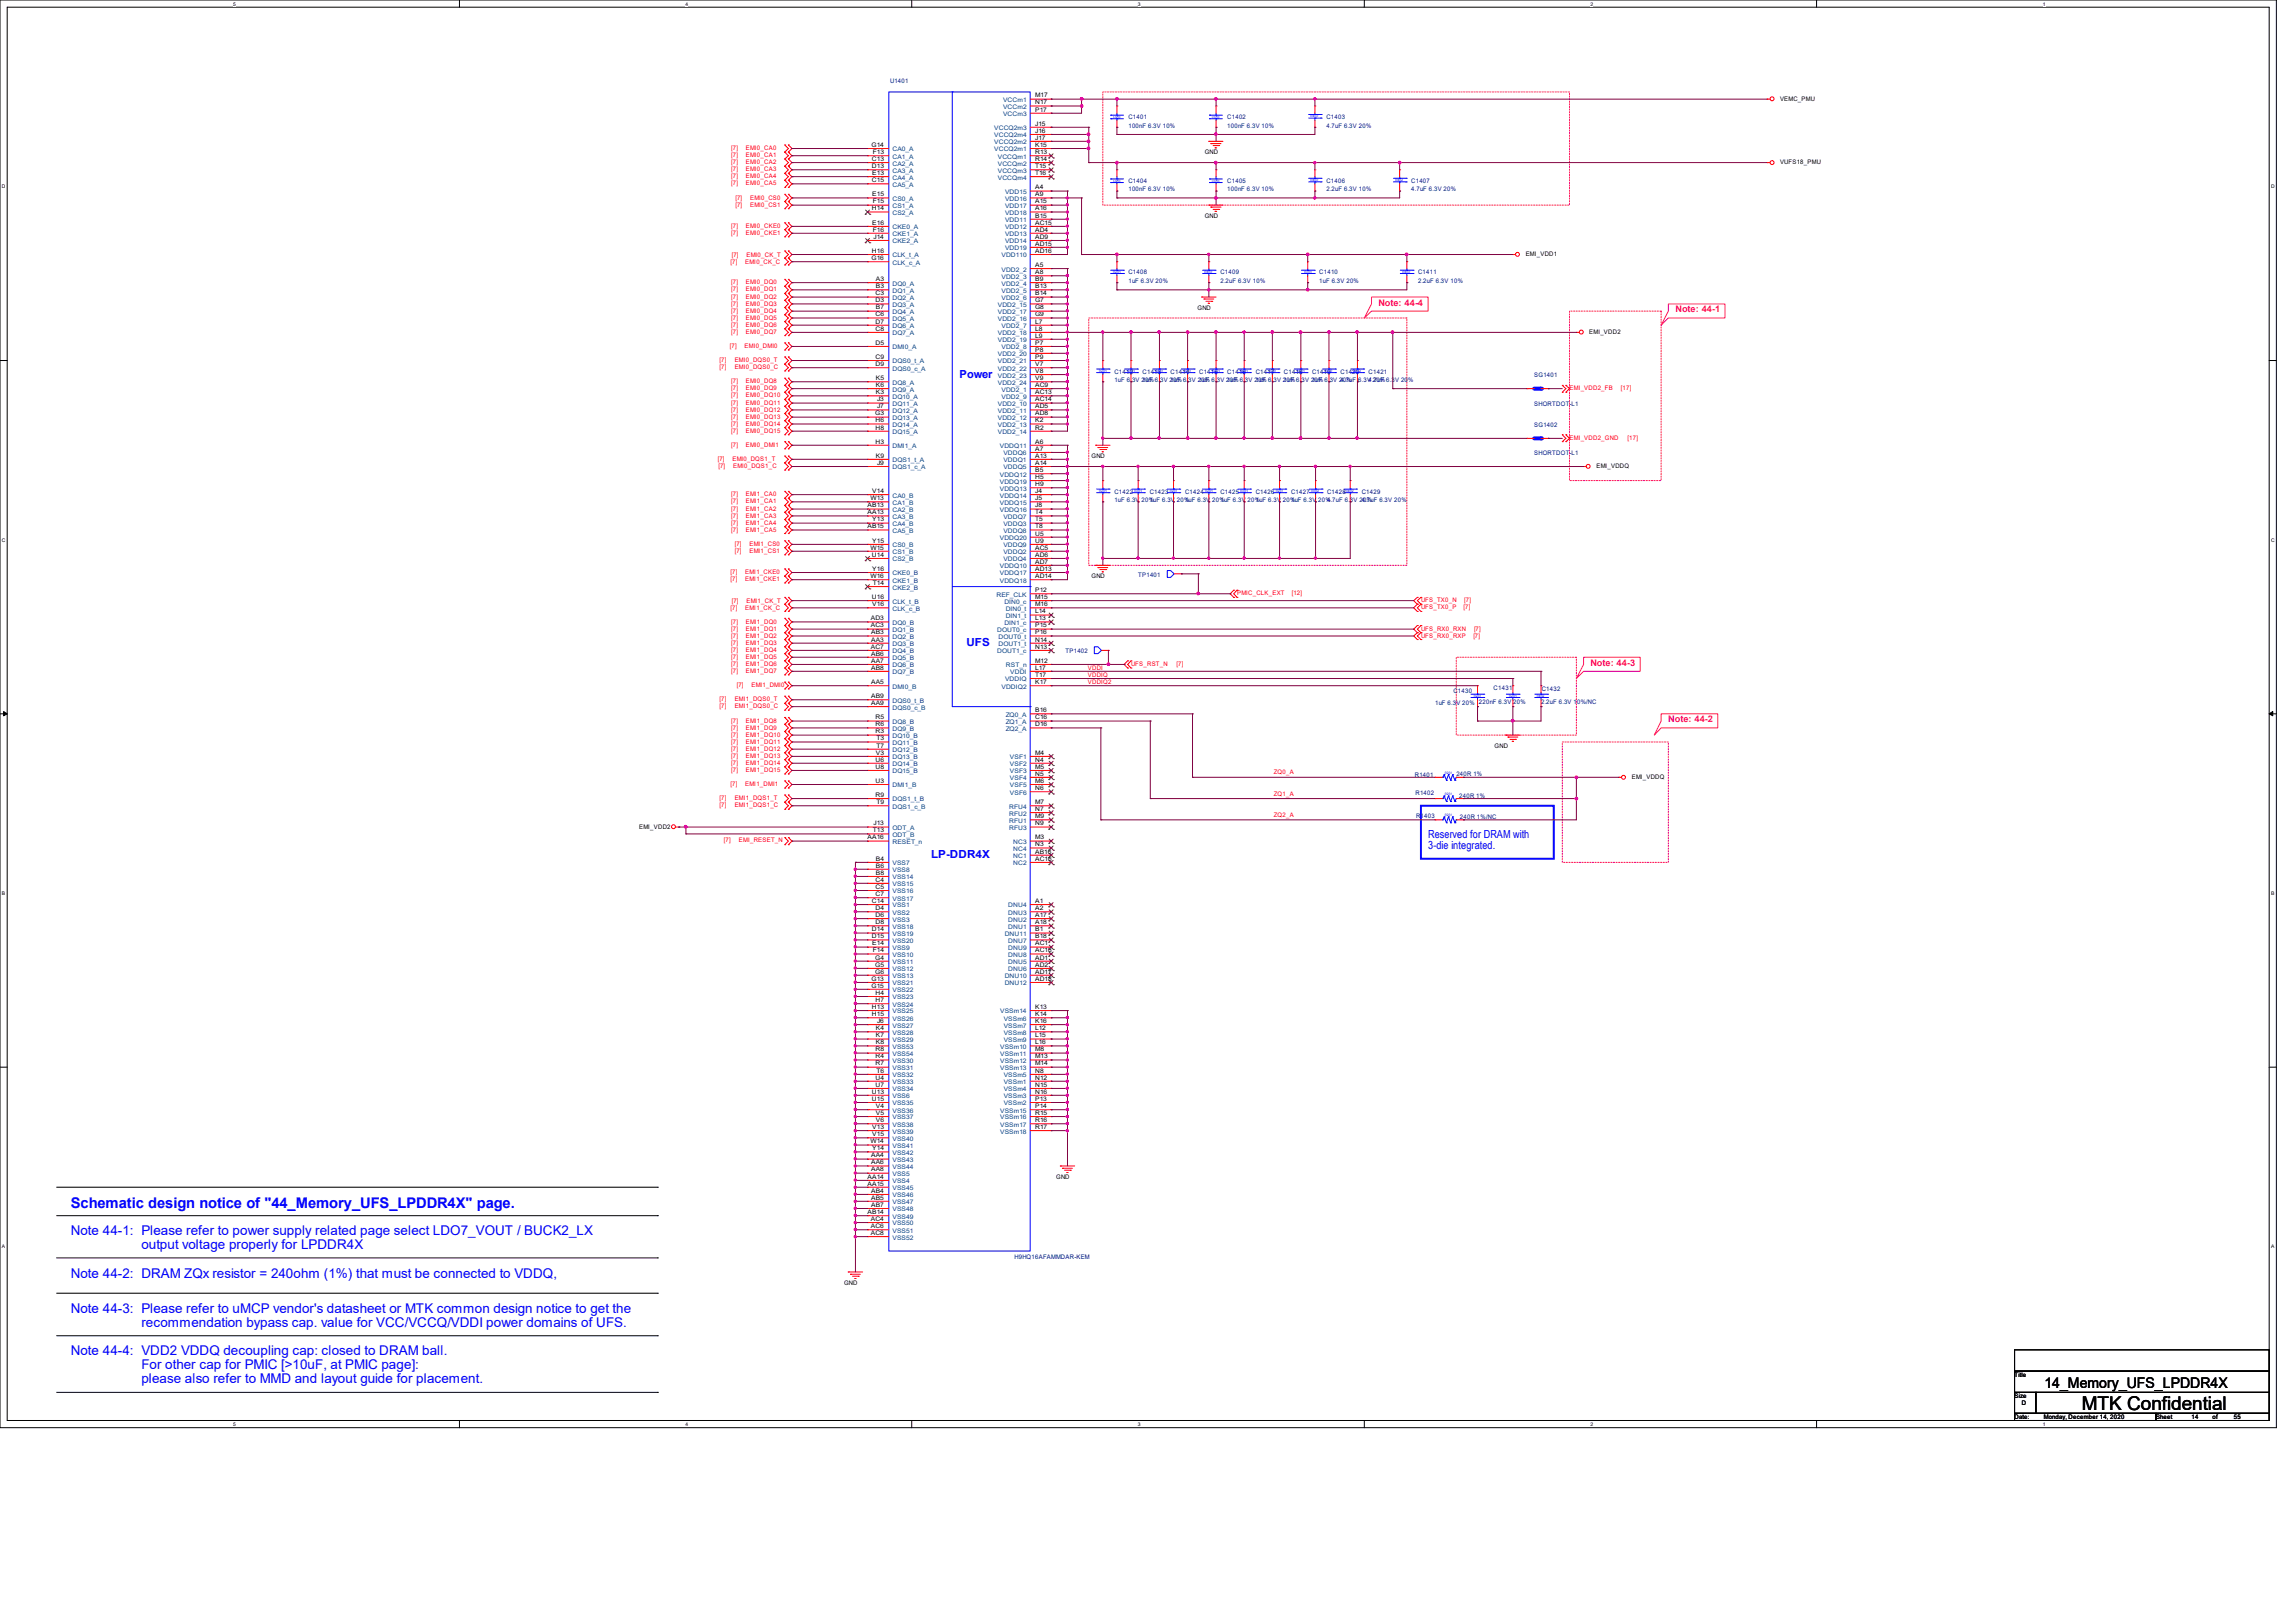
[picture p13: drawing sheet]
<svg xmlns="http://www.w3.org/2000/svg" width="297mm" height="210mm" viewBox="0 0 297 210" stroke-linecap="round" stroke-linejoin="round" font-family="sans-serif">
<defs><g id="words">
<text font-size="2.5" x="269.3" y="182.5">MTK Confidential</text>
<text font-size="1.9" fill="#00f" x="9.1" y="156.3">Schematic design notice of &quot;44_Memory_UFS_LPDDR4X&quot; page.</text>
<text font-size="1.9" x="264.5" y="179.7">14_Memory_UFS_LPDDR4X</text>
<g font-size="1.7" fill="#00f">
<text x="9.1" y="159.8">Note 44-1: Please refer to power supply related page select LDO7_VOUT / BUCK2_LX</text>
<text x="18.3" y="161.6">output voltage properly for LPDDR4X</text>
<text x="9.1" y="165.3">Note 44-2: DRAM ZQx resistor = 240ohm (1%) that must be connected to VDDQ,</text>
<text x="9.1" y="169.9">Note 44-3: Please refer to uMCP vendor's datasheet or MTK common design notice to get the</text>
<text x="18.3" y="171.7">recommendation bypass cap. value for VCC/VCCQ/VDDI power domains of UFS.</text>
<text x="9.1" y="175.3">Note 44-4: VDD2 VDDQ decoupling cap: closed to DRAM ball.</text>
<text x="18.3" y="177.1">For other cap for PMIC [&gt;10uF, at PMIC page]:</text>
<text x="18.3" y="178.9">please also refer to MMD and layout guide for placement.</text>
</g>
<g font-size="1.4" fill="#00f">
<text x="124.1" y="48.9">Power</text>
<text x="125" y="83.7">UFS</text>
<text x="120.4" y="111.1">LP-DDR4X</text>
<text x="184.7" y="108.4">Reserved for DRAM with</text>
<text x="184.7" y="109.9">3-die integrated.</text>
</g>
<g font-size="1.2" fill="#ff0080">
<text x="178.3" y="39.5">Note: 44-4</text>
<text x="216.7" y="40.4">Note: 44-1</text>
<text x="205.7" y="86.1">Note: 44-3</text>
<text x="215.8" y="93.5">Note: 44-2</text>
</g>
<g font-size=".8" fill="#000080">
<text x="115.2" y="10.8">U1401</text>
<text x="146" y="15.4">C1401</text>
<text x="146" y="16.5">100nF 6.3V 10%</text>
<text x="158.8" y="15.4">C1402</text>
<text x="158.8" y="16.5">100nF 6.3V 10%</text>
<text x="171.6" y="15.4">C1403</text>
<text x="171.6" y="16.5">4.7uF 6.3V 20%</text>
<text x="146" y="23.6">C1404</text>
<text x="158.8" y="23.6">C1405</text>
<text x="171.6" y="23.6">C1406</text>
<text x="182.6" y="23.6">C1407</text>
<text x="146" y="24.7">100nF 6.3V 10%</text>
<text x="158.8" y="24.7">100nF 6.3V 10%</text>
<text x="171.6" y="24.7">2.2uF 6.3V 10%</text>
<text x="182.6" y="24.7">4.7uF 6.3V 20%</text>
<text x="146" y="35.5">C1408</text>
<text x="157.9" y="35.5">C1409</text>
<text x="170.7" y="35.5">C1410</text>
<text x="183.4" y="35.5">C1411</text>
<text x="146" y="36.6">1uF 6.3V 20%</text>
<text x="157.9" y="36.6">2.2uF 6.3V 10%</text>
<text x="170.7" y="36.6">1uF 6.3V 20%</text>
<text x="183.4" y="36.6">2.2uF 6.3V 10%</text>
<text x="144.2" y="48.3">C1412</text>
<text x="144.2" y="49.4">1uF 6.3V 20%</text>
<text x="147.8" y="48.3">C1413</text>
<text x="147.8" y="49.4">1uF 6.3V 20%</text>
<text x="151.4" y="48.3">C1414</text>
<text x="151.4" y="49.4">1uF 6.3V 20%</text>
<text x="155.1" y="48.3">C1415</text>
<text x="155.1" y="49.4">1uF 6.3V 20%</text>
<text x="158.8" y="48.3">C1416</text>
<text x="158.8" y="49.4">1uF 6.3V 20%</text>
<text x="162.4" y="48.3">C1417</text>
<text x="162.4" y="49.4">1uF 6.3V 20%</text>
<text x="166.1" y="48.3">C1418</text>
<text x="166.1" y="49.4">1uF 6.3V 20%</text>
<text x="169.7" y="48.3">C1419</text>
<text x="169.7" y="49.4">1uF 6.3V 20%</text>
<text x="173.4" y="48.3">C1420</text>
<text x="173.4" y="49.4">4.7uF 6.3V 20%</text>
<text x="177" y="48.3">C1421</text>
<text x="177" y="49.4">4.7uF 6.3V 20%</text>
<text x="198.5" y="48.8">SG1401</text>
<text x="198.5" y="52.5">SHORTDOT-L1</text>
<text x="198.5" y="55.2">SG1402</text>
<text x="198.5" y="58.9">SHORTDOT-L1</text>
<text x="144.2" y="63.9">C1422</text>
<text x="144.2" y="65">1uF 6.3V 20%</text>
<text x="148.7" y="63.9">C1423</text>
<text x="148.7" y="65">1uF 6.3V 20%</text>
<text x="153.3" y="63.9">C1424</text>
<text x="153.3" y="65">1uF 6.3V 20%</text>
<text x="157.9" y="63.9">C1425</text>
<text x="157.9" y="65">1uF 6.3V 20%</text>
<text x="162.4" y="63.9">C1426</text>
<text x="162.4" y="65">1uF 6.3V 20%</text>
<text x="167" y="63.9">C1427</text>
<text x="167" y="65">1uF 6.3V 20%</text>
<text x="171.7" y="63.9">C1428</text>
<text x="171.7" y="65">4.7uF 6.3V 20%</text>
<text x="176.2" y="63.9">C1429</text>
<text x="176.2" y="65">4.7uF 6.3V 20%</text>
<text x="147.2" y="74.7">TP1401</text>
<text x="137.8" y="84.5">TP1402</text>
<text x="188" y="89.7">C1430</text>
<text x="193.2" y="89.3">C1431</text>
<text x="199.4" y="89.4">C1432</text>
<text x="185.6" y="91.2">1uF 6.3V 20% 220nF 6.3V 20%</text>
<text x="199.4" y="91.1">2.2uF 6.3V 10%/NC</text>
<text x="183" y="100.5">R1401</text>
<text x="188.4" y="100.4">240R 1%</text>
<text x="183.1" y="102.9">R1402</text>
<text x="183.2" y="105.8">R1403</text>
<text x="188.8" y="103.2">240R 1%</text>
<text x="188.9" y="106">240R 1%/NC</text>
<text x="131.2" y="163">H9HQ16AFAMMDAR-KEM</text>
</g>
<g font-size=".8" fill="#004080">
<text x="128.6" y="16.8">VCCQ2m3</text>
<text x="128.6" y="17.8">VCCQ2m4</text>
<text x="129.8" y="13.2">VCCm1</text>
<text x="129.8" y="14.1">VCCm2</text>
<text x="129.8" y="15">VCCm3</text>
<text x="115.4" y="19.6">CA0_A</text>
<text x="115.4" y="20.5">CA1_A</text>
<text x="115.4" y="21.4">CA2_A</text>
<text x="115.4" y="22.4">CA3_A</text>
<text x="115.4" y="23.2">CA4_A</text>
<text x="128.6" y="19.6">VCCQ2m1</text>
<text x="128.6" y="18.7">VCCQ2m2</text>
<text x="129.1" y="20.5">VCCQm1</text>
<text x="129.1" y="21.4">VCCQm2</text>
<text x="129.1" y="22.4">VCCQm3</text>
<text x="129.1" y="23.2">VCCQm4</text>
<text x="115.4" y="24.2">CA5_A</text>
<text x="115.4" y="29.7">CKE0_A</text>
<text x="115.4" y="26">CS0_A</text>
<text x="115.4" y="26.9">CS1_A</text>
<text x="115.4" y="27.8">CS2_A</text>
<text x="130" y="28.7">VDD11</text>
<text x="130" y="29.7">VDD12</text>
<text x="130" y="25.1">VDD15</text>
<text x="130" y="26">VDD16</text>
<text x="130" y="26.9">VDD17</text>
<text x="130" y="27.8">VDD18</text>
<text x="115.4" y="30.6">CKE1_A</text>
<text x="115.4" y="31.5">CKE2_A</text>
<text x="115.4" y="34.2">CLK_c_A</text>
<text x="115.4" y="33.3">CLK_t_A</text>
<text x="129.5" y="33.3">VDD110</text>
<text x="129.5" y="35.1">VDD2_2</text>
<text x="130" y="30.6">VDD13</text>
<text x="130" y="31.5">VDD14</text>
<text x="130" y="32.4">VDD19</text>
<text x="115.4" y="37">DQ0_A</text>
<text x="115.4" y="37.9">DQ1_A</text>
<text x="115.4" y="38.8">DQ2_A</text>
<text x="115.4" y="39.7">DQ3_A</text>
<text x="115.4" y="40.6">DQ4_A</text>
<text x="115.4" y="41.5">DQ5_A</text>
<text x="129.1" y="39.7">VDD2_15</text>
<text x="129.1" y="41.5">VDD2_16</text>
<text x="129.1" y="40.6">VDD2_17</text>
<text x="129.5" y="36.1">VDD2_3</text>
<text x="129.5" y="37">VDD2_4</text>
<text x="129.5" y="37.9">VDD2_5</text>
<text x="129.5" y="38.8">VDD2_6</text>
<text x="115.4" y="45.2">DMI0_A</text>
<text x="115.4" y="42.5">DQ6_A</text>
<text x="115.4" y="43.4">DQ7_A</text>
<text x="115.4" y="48">DQS0_c_A</text>
<text x="115.4" y="47">DQS0_t_A</text>
<text x="129.1" y="43.4">VDD2_18</text>
<text x="129.1" y="44.3">VDD2_19</text>
<text x="129.1" y="46.1">VDD2_20</text>
<text x="129.1" y="47">VDD2_21</text>
<text x="129.1" y="48">VDD2_22</text>
<text x="129.5" y="42.5">VDD2_7</text>
<text x="129.5" y="45.2">VDD2_8</text>
<text x="115.4" y="51.6">DQ10_A</text>
<text x="115.4" y="52.5">DQ11_A</text>
<text x="115.4" y="53.4">DQ12_A</text>
<text x="115.4" y="49.8">DQ8_A</text>
<text x="115.4" y="50.7">DQ9_A</text>
<text x="129.1" y="52.5">VDD2_10</text>
<text x="129.1" y="53.4">VDD2_11</text>
<text x="129.1" y="48.9">VDD2_23</text>
<text x="129.1" y="49.8">VDD2_24</text>
<text x="129.5" y="50.7">VDD2_1</text>
<text x="129.5" y="51.6">VDD2_9</text>
<text x="115.4" y="58">DMI1_A</text>
<text x="115.4" y="54.4">DQ13_A</text>
<text x="115.4" y="55.2">DQ14_A</text>
<text x="115.4" y="56.2">DQ15_A</text>
<text x="115.4" y="59.8">DQS1_t_A</text>
<text x="129.1" y="54.4">VDD2_12</text>
<text x="129.1" y="55.2">VDD2_13</text>
<text x="129.1" y="56.2">VDD2_14</text>
<text x="129.3" y="58">VDDQ11</text>
<text x="129.8" y="59.8">VDDQ1</text>
<text x="129.8" y="58.9">VDDQ6</text>
<text x="115.4" y="64.4">CA0_B</text>
<text x="115.4" y="65.3">CA1_B</text>
<text x="115.4" y="60.7">DQS1_c_A</text>
<text x="129.3" y="61.7">VDDQ12</text>
<text x="129.3" y="63.5">VDDQ13</text>
<text x="129.3" y="64.4">VDDQ14</text>
<text x="129.3" y="65.3">VDDQ15</text>
<text x="129.3" y="62.6">VDDQ19</text>
<text x="129.8" y="60.7">VDDQ5</text>
<text x="115.4" y="66.2">CA2_B</text>
<text x="115.4" y="67.1">CA3_B</text>
<text x="115.4" y="68.1">CA4_B</text>
<text x="115.4" y="69">CA5_B</text>
<text x="115.4" y="70.8">CS0_B</text>
<text x="115.4" y="71.7">CS1_B</text>
<text x="129.3" y="66.2">VDDQ16</text>
<text x="129.3" y="69.9">VDDQ20</text>
<text x="129.8" y="71.7">VDDQ2</text>
<text x="129.8" y="68.1">VDDQ3</text>
<text x="129.8" y="67.1">VDDQ7</text>
<text x="129.8" y="69">VDDQ8</text>
<text x="129.8" y="70.8">VDDQ9</text>
<text x="115.4" y="74.5">CKE0_B</text>
<text x="115.4" y="75.4">CKE1_B</text>
<text x="115.4" y="76.3">CKE2_B</text>
<text x="115.4" y="72.6">CS2_B</text>
<text x="128.9" y="77.2">REF_CLK</text>
<text x="129.3" y="73.5">VDDQ10</text>
<text x="129.3" y="74.5">VDDQ17</text>
<text x="129.3" y="75.4">VDDQ18</text>
<text x="129.8" y="72.6">VDDQ4</text>
<text x="115.4" y="79">CLK_c_B</text>
<text x="115.4" y="78.1">CLK_t_B</text>
<text x="115.4" y="80.9">DQ0_B</text>
<text x="115.4" y="81.8">DQ1_B</text>
<text x="115.4" y="82.7">DQ2_B</text>
<text x="115.4" y="83.6">DQ3_B</text>
<text x="129" y="81.8">DOUT0_c</text>
<text x="129.2" y="82.7">DOUT0_t</text>
<text x="129.2" y="83.6">DOUT1_t</text>
<text x="129.9" y="78.1">DIN0_c</text>
<text x="129.9" y="80.9">DIN1_c</text>
<text x="130.1" y="79">DIN0_t</text>
<text x="130.1" y="80">DIN1_t</text>
<text x="115.4" y="89.1">DMI0_B</text>
<text x="115.4" y="84.5">DQ4_B</text>
<text x="115.4" y="85.4">DQ5_B</text>
<text x="115.4" y="86.4">DQ6_B</text>
<text x="115.4" y="87.2">DQ7_B</text>
<text x="129" y="84.5">DOUT1_c</text>
<text x="129.5" y="89.1">VDDIQ2</text>
<text x="130" y="88.2">VDDIQ</text>
<text x="130.1" y="86.4">RST_n</text>
<text x="130.7" y="87.2">VDDI</text>
<text x="115.4" y="95.5">DQ10_B</text>
<text x="115.4" y="93.7">DQ8_B</text>
<text x="115.4" y="94.6">DQ9_B</text>
<text x="115.4" y="91.8">DQS0_c_B</text>
<text x="115.4" y="90.9">DQS0_t_B</text>
<text x="130.1" y="92.7">ZQ0_A</text>
<text x="130.1" y="93.7">ZQ1_A</text>
<text x="130.1" y="94.6">ZQ2_A</text>
<text x="115.4" y="101.9">DMI1_B</text>
<text x="115.4" y="96.4">DQ11_B</text>
<text x="115.4" y="97.3">DQ12_B</text>
<text x="115.4" y="98.3">DQ13_B</text>
<text x="115.4" y="99.1">DQ14_B</text>
<text x="115.4" y="100.1">DQ15_B</text>
<text x="130.6" y="98.3">VSF1</text>
<text x="130.6" y="99.1">VSF2</text>
<text x="130.6" y="100.1">VSF3</text>
<text x="130.6" y="101">VSF4</text>
<text x="130.6" y="101.9">VSF5</text>
<text x="115.4" y="104.6">DQS1_c_B</text>
<text x="115.4" y="103.7">DQS1_t_B</text>
<text x="115.4" y="107.4">ODT_A</text>
<text x="130.6" y="106.5">RFU1</text>
<text x="130.6" y="105.5">RFU2</text>
<text x="130.6" y="107.4">RFU3</text>
<text x="130.6" y="104.6">RFU4</text>
<text x="130.6" y="102.8">VSF6</text>
<text x="115.4" y="108.3">ODT_B</text>
<text x="115.4" y="109.2">RESET_n</text>
<text x="115.4" y="112">VSS7</text>
<text x="115.4" y="112.9">VSS8</text>
<text x="115.4" y="113.8">VSS14</text>
<text x="131.1" y="111">NC1</text>
<text x="131.1" y="112">NC2</text>
<text x="131.1" y="109.2">NC3</text>
<text x="131.1" y="110.1">NC4</text>
<text x="115.4" y="117.4">VSS1</text>
<text x="115.4" y="118.4">VSS2</text>
<text x="115.4" y="119.2">VSS3</text>
<text x="115.4" y="114.7">VSS15</text>
<text x="115.4" y="115.6">VSS16</text>
<text x="115.4" y="116.5">VSS17</text>
<text x="130.4" y="119.2">DNU2</text>
<text x="130.4" y="118.4">DNU3</text>
<text x="130.4" y="117.4">DNU4</text>
<text x="115.4" y="122.9">VSS9</text>
<text x="115.4" y="123.8">VSS10</text>
<text x="115.4" y="124.8">VSS11</text>
<text x="115.4" y="125.7">VSS12</text>
<text x="115.4" y="120.2">VSS18</text>
<text x="115.4" y="121.1">VSS19</text>
<text x="115.4" y="122">VSS20</text>
<text x="130" y="121.1">DNU11</text>
<text x="130.4" y="120.2">DNU1</text>
<text x="130.4" y="124.8">DNU5</text>
<text x="130.4" y="125.7">DNU6</text>
<text x="130.4" y="122">DNU7</text>
<text x="130.4" y="123.8">DNU8</text>
<text x="130.4" y="122.9">DNU9</text>
<text x="115.4" y="126.6">VSS13</text>
<text x="115.4" y="127.5">VSS21</text>
<text x="115.4" y="128.4">VSS22</text>
<text x="115.4" y="129.3">VSS23</text>
<text x="115.4" y="130.3">VSS24</text>
<text x="115.4" y="131.1">VSS25</text>
<text x="129.4" y="131.1">VSSm14</text>
<text x="130" y="126.6">DNU10</text>
<text x="130" y="127.5">DNU12</text>
<text x="115.4" y="132.1">VSS26</text>
<text x="115.4" y="133">VSS27</text>
<text x="115.4" y="133.9">VSS28</text>
<text x="115.4" y="134.8">VSS29</text>
<text x="115.4" y="137.5">VSS30</text>
<text x="115.4" y="135.7">VSS53</text>
<text x="115.4" y="136.6">VSS54</text>
<text x="129.4" y="135.7">VSSm10</text>
<text x="129.4" y="136.6">VSSm11</text>
<text x="129.4" y="137.5">VSSm12</text>
<text x="129.8" y="132.1">VSSm6</text>
<text x="129.8" y="133">VSSm7</text>
<text x="129.8" y="133.9">VSSm8</text>
<text x="129.8" y="134.8">VSSm9</text>
<text x="115.4" y="142.1">VSS6</text>
<text x="115.4" y="138.5">VSS31</text>
<text x="115.4" y="139.4">VSS32</text>
<text x="115.4" y="140.3">VSS33</text>
<text x="115.4" y="141.2">VSS34</text>
<text x="115.4" y="143">VSS35</text>
<text x="115.4" y="144">VSS36</text>
<text x="129.4" y="138.5">VSSm13</text>
<text x="129.4" y="144">VSSm15</text>
<text x="129.8" y="140.3">VSSm1</text>
<text x="129.8" y="143">VSSm2</text>
<text x="129.8" y="142.1">VSSm3</text>
<text x="129.8" y="141.2">VSSm4</text>
<text x="129.8" y="139.4">VSSm5</text>
<text x="115.4" y="144.9">VSS37</text>
<text x="115.4" y="145.8">VSS38</text>
<text x="115.4" y="146.7">VSS39</text>
<text x="115.4" y="147.6">VSS40</text>
<text x="115.4" y="148.5">VSS41</text>
<text x="115.4" y="149.4">VSS42</text>
<text x="129.4" y="144.9">VSSm16</text>
<text x="129.4" y="145.8">VSSm17</text>
<text x="129.4" y="146.7">VSSm18</text>
<text x="115.4" y="153.1">VSS4</text>
<text x="115.4" y="152.2">VSS5</text>
<text x="115.4" y="150.4">VSS43</text>
<text x="115.4" y="151.3">VSS44</text>
<text x="115.4" y="154">VSS45</text>
<text x="115.4" y="154.9">VSS46</text>
<text x="115.4" y="155.8">VSS47</text>
<text x="115.4" y="156.8">VSS48</text>
<text x="115.4" y="157.7">VSS49</text>
<text x="115.4" y="158.6">VSS50</text>
<text x="115.4" y="159.5">VSS51</text>
<text x="115.4" y="160.4">VSS52</text>
</g>
<g font-size=".8">
<text x="133.9" y="16.3">J15</text>
<text x="133.9" y="17.2">J16</text>
<text x="133.9" y="12.6">M17</text>
<text x="133.9" y="13.5">N17</text>
<text x="133.9" y="14.4">P17</text>
<text x="230.3" y="13">VEMC_PMU</text>
<text x="112.7" y="19">G14</text>
<text x="112.8" y="20.8">C13</text>
<text x="112.8" y="21.8">D13</text>
<text x="112.8" y="23.6">C15</text>
<text x="112.8" y="22.6">E13</text>
<text x="112.9" y="19.9">F13</text>
<text x="133.9" y="19">K15</text>
<text x="133.9" y="18.1">J17</text>
<text x="133.9" y="19.9">R13</text>
<text x="133.9" y="20.8">R14</text>
<text x="133.9" y="21.8">T15</text>
<text x="133.9" y="22.6">T16</text>
<text x="155.8" y="20">GND</text>
<text x="230.3" y="21.3">VUFS18_PMU</text>
<text x="112.8" y="27.2">H14</text>
<text x="112.8" y="29.1">E16</text>
<text x="112.8" y="25.4">E15</text>
<text x="112.9" y="30">F16</text>
<text x="112.9" y="26.3">F15</text>
<text x="133.9" y="28.2">B15</text>
<text x="133.9" y="29.1">AC15</text>
<text x="133.9" y="30">AD4</text>
<text x="133.9" y="24.5">A4</text>
<text x="133.9" y="25.4">A9</text>
<text x="133.9" y="26.3">A15</text>
<text x="133.9" y="27.2">A16</text>
<text x="155.8" y="28.2">GND</text>
<text x="112.7" y="33.7">G16</text>
<text x="112.8" y="32.7">H16</text>
<text x="113" y="30.9">J14</text>
<text x="133.9" y="30.9">AD9</text>
<text x="133.9" y="31.8">AD15</text>
<text x="133.9" y="32.7">AD16</text>
<text x="133.9" y="34.5">A5</text>
<text x="133.9" y="35.5">A8</text>
<text x="197.4" y="33.1">EMI_VDD1</text>
<text x="113.2" y="38.2">C3</text>
<text x="113.2" y="39.1">D3</text>
<text x="113.2" y="40.9">C6</text>
<text x="113.2" y="41.9">D7</text>
<text x="113.3" y="36.4">A3</text>
<text x="113.3" y="37.3">B3</text>
<text x="113.3" y="40">B7</text>
<text x="133.9" y="36.4">B9</text>
<text x="133.9" y="37.3">B13</text>
<text x="133.9" y="38.2">B14</text>
<text x="133.9" y="41.9">L7</text>
<text x="133.9" y="39.1">G7</text>
<text x="133.9" y="40.9">G9</text>
<text x="133.9" y="40">G8</text>
<text x="154.9" y="40.1">GND</text>
<text x="113.2" y="44.6">D5</text>
<text x="113.2" y="42.8">C8</text>
<text x="113.2" y="47.4">D9</text>
<text x="113.2" y="46.4">C9</text>
<text x="133.9" y="44.6">P7</text>
<text x="133.9" y="42.8">L8</text>
<text x="133.9" y="43.7">L9</text>
<text x="133.9" y="45.5">P8</text>
<text x="133.9" y="46.4">P9</text>
<text x="133.9" y="47.4">V7</text>
<text x="205.6" y="43.2">EMI_VDD2</text>
<text x="113.2" y="53.8">G3</text>
<text x="113.3" y="51">K3</text>
<text x="113.3" y="49.2">K5</text>
<text x="113.3" y="50.1">K6</text>
<text x="113.5" y="51.9">J3</text>
<text x="113.5" y="52.8">J7</text>
<text x="133.9" y="50.1">AC9</text>
<text x="133.9" y="51">AC13</text>
<text x="133.9" y="51.9">AC14</text>
<text x="133.9" y="52.8">AD5</text>
<text x="133.9" y="53.8">AD8</text>
<text x="133.9" y="48.3">V8</text>
<text x="133.9" y="49.2">V9</text>
<text x="113.2" y="57.4">H3</text>
<text x="113.2" y="54.7">H6</text>
<text x="113.2" y="55.6">H8</text>
<text x="113.3" y="59.2">K9</text>
<text x="133.9" y="54.7">K2</text>
<text x="133.9" y="55.6">R2</text>
<text x="133.9" y="59.2">A13</text>
<text x="133.9" y="58.3">A7</text>
<text x="133.9" y="57.4">A6</text>
<text x="141.2" y="59.3">GND</text>
<text x="112.2" y="65.7">AB13</text>
<text x="112.6" y="64.7">W13</text>
<text x="112.8" y="63.8">V14</text>
<text x="113.5" y="60.2">J9</text>
<text x="133.9" y="60.2">A14</text>
<text x="133.9" y="61.1">B5</text>
<text x="133.9" y="62.9">H9</text>
<text x="133.9" y="63.8">J4</text>
<text x="133.9" y="64.7">J5</text>
<text x="133.9" y="65.7">J8</text>
<text x="133.9" y="62">H5</text>
<text x="206.5" y="60.6">EMI_VDDQ</text>
<text x="112.2" y="66.5">AA13</text>
<text x="112.2" y="68.4">AB15</text>
<text x="112.6" y="71.1">W15</text>
<text x="112.8" y="67.5">Y13</text>
<text x="112.8" y="70.2">Y15</text>
<text x="133.9" y="71.1">AC5</text>
<text x="133.9" y="67.5">T5</text>
<text x="133.9" y="66.5">T4</text>
<text x="133.9" y="68.4">T8</text>
<text x="133.9" y="70.2">U9</text>
<text x="133.9" y="69.3">U5</text>
<text x="112.6" y="74.8">W16</text>
<text x="112.8" y="77.5">U16</text>
<text x="112.8" y="72">U14</text>
<text x="112.8" y="73.9">Y16</text>
<text x="112.9" y="75.7">T14</text>
<text x="133.9" y="77.5">M15</text>
<text x="133.9" y="76.6">P12</text>
<text x="133.9" y="72">AD6</text>
<text x="133.9" y="72.9">AD7</text>
<text x="133.9" y="73.9">AD13</text>
<text x="133.9" y="74.8">AD14</text>
<text x="141.2" y="74.8">GND</text>
<text x="112.7" y="80.3">AD3</text>
<text x="112.7" y="81.2">AC3</text>
<text x="112.7" y="83.9">AC7</text>
<text x="112.7" y="82.1">AB3</text>
<text x="112.7" y="83">AA3</text>
<text x="112.8" y="78.4">V16</text>
<text x="133.9" y="78.4">M16</text>
<text x="133.9" y="80.3">L13</text>
<text x="133.9" y="79.4">L14</text>
<text x="133.9" y="81.2">P15</text>
<text x="133.9" y="82.1">P16</text>
<text x="133.9" y="83.9">N13</text>
<text x="133.9" y="83">N14</text>
<text x="112.7" y="88.5">AA5</text>
<text x="112.7" y="84.8">AB6</text>
<text x="112.7" y="85.8">AA7</text>
<text x="112.7" y="86.7">AB8</text>
<text x="133.9" y="85.8">M12</text>
<text x="133.9" y="86.7">L17</text>
<text x="133.9" y="87.6">T17</text>
<text x="133.9" y="88.5">K17</text>
<text x="112.7" y="91.2">AA9</text>
<text x="112.7" y="90.3">AB9</text>
<text x="113.2" y="94.9">R3</text>
<text x="113.2" y="93.1">R5</text>
<text x="113.2" y="94">R6</text>
<text x="113.4" y="95.8">T3</text>
<text x="133.9" y="92.2">B16</text>
<text x="133.9" y="93.1">C16</text>
<text x="133.9" y="94">D16</text>
<text x="113.2" y="101.3">U3</text>
<text x="113.2" y="98.5">U6</text>
<text x="113.2" y="99.5">U8</text>
<text x="113.3" y="97.7">V3</text>
<text x="113.4" y="96.7">T7</text>
<text x="133.9" y="97.7">M4</text>
<text x="133.9" y="98.5">N4</text>
<text x="133.9" y="99.5">M5</text>
<text x="133.9" y="100.4">N5</text>
<text x="133.9" y="101.3">M6</text>
<text x="193.3" y="96.8">GND</text>
<text x="211.1" y="100.8">EMI_VDDQ</text>
<text x="82.7" y="107.2">EMI_VDD2</text>
<text x="112.9" y="107.7">T13</text>
<text x="113" y="106.8">J13</text>
<text x="113.2" y="103.1">R9</text>
<text x="113.4" y="104.1">T9</text>
<text x="133.9" y="105.9">M9</text>
<text x="133.9" y="104.9">N7</text>
<text x="133.9" y="106.8">N9</text>
<text x="133.9" y="104.1">M7</text>
<text x="133.9" y="102.2">N6</text>
<text x="112.2" y="108.6">AA16</text>
<text x="113.3" y="111.4">B4</text>
<text x="113.3" y="112.3">B6</text>
<text x="113.3" y="113.2">B8</text>
<text x="133.9" y="110.4">AB16</text>
<text x="133.9" y="111.4">AC16</text>
<text x="133.9" y="108.6">M3</text>
<text x="133.9" y="109.5">N3</text>
<text x="112.8" y="116.8">C14</text>
<text x="113.2" y="117.8">D4</text>
<text x="113.2" y="118.7">D6</text>
<text x="113.2" y="114.1">C4</text>
<text x="113.2" y="115">C5</text>
<text x="113.2" y="115.9">C7</text>
<text x="113.2" y="119.6">D8</text>
<text x="133.9" y="119.6">A18</text>
<text x="133.9" y="118.7">A17</text>
<text x="133.9" y="117.8">A2</text>
<text x="133.9" y="116.8">A1</text>
<text x="112.8" y="120.5">D14</text>
<text x="112.8" y="121.4">D15</text>
<text x="112.8" y="122.3">E14</text>
<text x="112.9" y="123.2">F14</text>
<text x="113.2" y="124.2">G4</text>
<text x="113.2" y="125.1">G5</text>
<text x="113.2" y="126">G6</text>
<text x="133.9" y="124.2">AD1</text>
<text x="133.9" y="125.1">AD2</text>
<text x="133.9" y="121.4">B18</text>
<text x="133.9" y="123.2">AC18</text>
<text x="133.9" y="122.3">AC1</text>
<text x="133.9" y="126">AD17</text>
<text x="133.9" y="120.5">B1</text>
<text x="112.7" y="126.9">G13</text>
<text x="112.7" y="127.8">G15</text>
<text x="112.8" y="130.6">H13</text>
<text x="112.8" y="131.5">H15</text>
<text x="113.2" y="128.7">H4</text>
<text x="113.2" y="129.7">H7</text>
<text x="133.9" y="126.9">AD18</text>
<text x="133.9" y="131.5">K14</text>
<text x="133.9" y="130.6">K13</text>
<text x="113.2" y="136.9">R4</text>
<text x="113.2" y="137.9">R7</text>
<text x="113.2" y="136.1">R8</text>
<text x="113.3" y="133.3">K4</text>
<text x="113.3" y="134.2">K7</text>
<text x="113.3" y="135.1">K8</text>
<text x="113.5" y="132.4">J6</text>
<text x="133.9" y="132.4">K16</text>
<text x="133.9" y="133.3">L12</text>
<text x="133.9" y="134.2">L15</text>
<text x="133.9" y="135.1">L16</text>
<text x="133.9" y="136.1">M8</text>
<text x="133.9" y="136.9">M13</text>
<text x="133.9" y="137.9">M14</text>
<text x="112.8" y="141.5">U13</text>
<text x="112.8" y="142.4">U15</text>
<text x="113.2" y="139.7">U4</text>
<text x="113.2" y="140.6">U7</text>
<text x="113.3" y="143.4">V4</text>
<text x="113.4" y="138.8">T6</text>
<text x="133.9" y="139.7">N12</text>
<text x="133.9" y="142.4">P13</text>
<text x="133.9" y="141.5">N16</text>
<text x="133.9" y="140.6">N15</text>
<text x="133.9" y="138.8">N8</text>
<text x="133.9" y="143.4">P14</text>
<text x="112.6" y="147.9">W14</text>
<text x="112.7" y="149.8">AA4</text>
<text x="112.8" y="146.1">V13</text>
<text x="112.8" y="147">V15</text>
<text x="112.8" y="148.8">Y14</text>
<text x="113.3" y="144.3">V5</text>
<text x="113.3" y="145.2">V6</text>
<text x="133.9" y="144.3">R15</text>
<text x="133.9" y="145.2">R16</text>
<text x="133.9" y="146.1">R17</text>
<text x="112.2" y="152.5">AA14</text>
<text x="112.2" y="153.4">AA15</text>
<text x="112.7" y="151.6">AA8</text>
<text x="112.7" y="150.7">AA6</text>
<text x="112.7" y="154.3">AB4</text>
<text x="112.7" y="155.2">AB5</text>
<text x="136.6" y="152.6">GND</text>
<text x="112.2" y="157.1">AB14</text>
<text x="112.7" y="158">AC4</text>
<text x="112.7" y="158.9">AC6</text>
<text x="112.7" y="159.8">AC8</text>
<text x="112.7" y="156.2">AB7</text>
<text x="109.2" y="166.3">GND</text>
<text x="260.6" y="178.2">Title</text>
<text x="260.6" y="180.9">Size</text>
<text x="260.6" y="183.6">Date:</text>
<text x="261.5" y="181.8">D</text>
<text x="264.4" y="183.6">Monday, December 14, 2020</text>
<text x="278.9" y="183.6">Sheet</text>
<text x="283.5" y="183.6">14</text>
<text x="286.2" y="183.6">of</text>
<text x="289" y="183.6">55</text>
</g>
<g font-size=".8" fill="#f00">
<text x="94.6" y="19.4">[7]</text>
<text x="94.6" y="20.4">[7]</text>
<text x="94.6" y="21.3">[7]</text>
<text x="94.6" y="22.2">[7]</text>
<text x="94.6" y="23.1">[7]</text>
<text x="96.5" y="19.4">EMI0_CA0</text>
<text x="96.5" y="20.4">EMI0_CA1</text>
<text x="96.5" y="21.3">EMI0_CA2</text>
<text x="96.5" y="22.2">EMI0_CA3</text>
<text x="96.5" y="23.1">EMI0_CA4</text>
<text x="94.6" y="29.5">[7]</text>
<text x="94.6" y="24">[7]</text>
<text x="95.1" y="25.8">[7]</text>
<text x="95.1" y="26.8">[7]</text>
<text x="96.5" y="29.5">EMI0_CKE0</text>
<text x="96.5" y="24">EMI0_CA5</text>
<text x="97" y="25.8">EMI0_CS0</text>
<text x="97" y="26.8">EMI0_CS1</text>
<text x="94.5" y="34.2">[7]</text>
<text x="94.6" y="30.4">[7]</text>
<text x="94.7" y="33.2">[7]</text>
<text x="96.4" y="34.2">EMI0_CK_C</text>
<text x="96.5" y="30.4">EMI0_CKE1</text>
<text x="96.6" y="33.2">EMI0_CK_T</text>
<text x="94.6" y="36.8">[7]</text>
<text x="94.6" y="37.7">[7]</text>
<text x="94.6" y="38.6">[7]</text>
<text x="94.6" y="39.5">[7]</text>
<text x="94.6" y="40.5">[7]</text>
<text x="94.6" y="41.4">[7]</text>
<text x="96.5" y="36.8">EMI0_DQ0</text>
<text x="96.5" y="37.7">EMI0_DQ1</text>
<text x="96.5" y="38.6">EMI0_DQ2</text>
<text x="96.5" y="39.5">EMI0_DQ3</text>
<text x="96.5" y="40.5">EMI0_DQ4</text>
<text x="96.5" y="41.4">EMI0_DQ5</text>
<text x="93.1" y="46.9">[7]</text>
<text x="93.1" y="47.8">[7]</text>
<text x="94.4" y="45">[7]</text>
<text x="94.6" y="42.3">[7]</text>
<text x="94.6" y="43.2">[7]</text>
<text x="95" y="46.9">EMI0_DQS0_T</text>
<text x="95" y="47.8">EMI0_DQS0_C</text>
<text x="96.3" y="45">EMI0_DMI0</text>
<text x="96.5" y="42.3">EMI0_DQ6</text>
<text x="96.5" y="43.2">EMI0_DQ7</text>
<text x="94.6" y="49.6">[7]</text>
<text x="94.6" y="50.5">[7]</text>
<text x="94.6" y="51.4">[7]</text>
<text x="94.6" y="52.4">[7]</text>
<text x="94.6" y="53.3">[7]</text>
<text x="96.5" y="49.6">EMI0_DQ8</text>
<text x="96.5" y="50.5">EMI0_DQ9</text>
<text x="96.5" y="51.4">EMI0_DQ10</text>
<text x="96.5" y="52.4">EMI0_DQ11</text>
<text x="96.5" y="53.3">EMI0_DQ12</text>
<text x="203" y="50.5">EMI_VDD2_FB</text>
<text x="209.7" y="50.5">[17]</text>
<text x="92.8" y="59.6">[7]</text>
<text x="94.6" y="57.8">[7]</text>
<text x="94.6" y="54.2">[7]</text>
<text x="94.6" y="55.1">[7]</text>
<text x="94.6" y="56">[7]</text>
<text x="94.7" y="59.6">EMI0_DQS1_T</text>
<text x="96.5" y="57.8">EMI0_DMI1</text>
<text x="96.5" y="54.2">EMI0_DQ13</text>
<text x="96.5" y="55.1">EMI0_DQ14</text>
<text x="96.5" y="56">EMI0_DQ15</text>
<text x="203" y="56.9">EMI_VDD2_GND</text>
<text x="210.5" y="56.9">[17]</text>
<text x="92.9" y="60.6">[7]</text>
<text x="94.6" y="64.2">[7]</text>
<text x="94.6" y="65.1">[7]</text>
<text x="94.8" y="60.6">EMI0_DQS1_C</text>
<text x="96.5" y="64.2">EMI1_CA0</text>
<text x="96.5" y="65.1">EMI1_CA1</text>
<text x="94.6" y="66.1">[7]</text>
<text x="94.6" y="67">[7]</text>
<text x="94.6" y="67.9">[7]</text>
<text x="94.6" y="68.8">[7]</text>
<text x="95" y="71.5">[7]</text>
<text x="95" y="70.7">[7]</text>
<text x="96.5" y="66.1">EMI1_CA2</text>
<text x="96.5" y="67">EMI1_CA3</text>
<text x="96.5" y="67.9">EMI1_CA4</text>
<text x="96.5" y="68.8">EMI1_CA5</text>
<text x="96.9" y="71.5">EMI1_CS1</text>
<text x="96.9" y="70.7">EMI1_CS0</text>
<text x="94.5" y="75.2">[7]</text>
<text x="94.5" y="74.3">[7]</text>
<text x="96.4" y="75.2">EMI1_CKE1</text>
<text x="96.4" y="74.3">EMI1_CKE0</text>
<text x="160" y="77">PMIC_CLK_EXT</text>
<text x="167.1" y="77">[12]</text>
<text x="183.8" y="77.9">UFS_TX0_N</text>
<text x="189.4" y="77.9">[7]</text>
<text x="94.5" y="78.9">[7]</text>
<text x="94.6" y="80.7">[7]</text>
<text x="94.6" y="81.6">[7]</text>
<text x="94.6" y="82.5">[7]</text>
<text x="94.6" y="83.4">[7]</text>
<text x="94.7" y="78.1">[7]</text>
<text x="96.4" y="78.9">EMI1_CK_C</text>
<text x="96.5" y="80.7">EMI1_DQ0</text>
<text x="96.5" y="81.6">EMI1_DQ1</text>
<text x="96.5" y="82.5">EMI1_DQ2</text>
<text x="96.5" y="83.4">EMI1_DQ3</text>
<text x="96.6" y="78.1">EMI1_CK_T</text>
<text x="183.8" y="78.9">UFS_TX0_P</text>
<text x="183.8" y="82.5">UFS_RX0_RXP</text>
<text x="183.8" y="81.6">UFS_RX0_RXN</text>
<text x="189.3" y="78.9">[7]</text>
<text x="190.6" y="82.5">[7]</text>
<text x="190.7" y="81.6">[7]</text>
<text x="94.6" y="84.4">[7]</text>
<text x="94.6" y="85.3">[7]</text>
<text x="94.6" y="86.2">[7]</text>
<text x="94.6" y="87.1">[7]</text>
<text x="95.3" y="88.9">[7]</text>
<text x="96.5" y="84.4">EMI1_DQ4</text>
<text x="96.5" y="85.3">EMI1_DQ5</text>
<text x="96.5" y="86.2">EMI1_DQ6</text>
<text x="96.5" y="87.1">EMI1_DQ7</text>
<text x="97.2" y="88.9">EMI1_DMI0</text>
<text x="140.7" y="88.6">VDDIQ2</text>
<text x="140.7" y="87.6">VDDIQ</text>
<text x="140.7" y="86.7">VDDI</text>
<text x="146.3" y="86.2">UFS_RST_N</text>
<text x="152.2" y="86.2">[7]</text>
<text x="93.1" y="90.8">[7]</text>
<text x="93.1" y="91.6">[7]</text>
<text x="94.6" y="93.5">[7]</text>
<text x="94.6" y="94.4">[7]</text>
<text x="94.6" y="95.3">[7]</text>
<text x="95" y="90.8">EMI1_DQS0_T</text>
<text x="95" y="91.6">EMI1_DQS0_C</text>
<text x="96.5" y="93.5">EMI1_DQ8</text>
<text x="96.5" y="94.4">EMI1_DQ9</text>
<text x="96.5" y="95.3">EMI1_DQ10</text>
<text x="94.5" y="101.7">[7]</text>
<text x="94.6" y="96.2">[7]</text>
<text x="94.6" y="97.2">[7]</text>
<text x="94.6" y="98.1">[7]</text>
<text x="94.6" y="99">[7]</text>
<text x="94.6" y="99.9">[7]</text>
<text x="96.4" y="101.7">EMI1_DMI1</text>
<text x="96.5" y="96.2">EMI1_DQ11</text>
<text x="96.5" y="97.2">EMI1_DQ12</text>
<text x="96.5" y="98.1">EMI1_DQ13</text>
<text x="96.5" y="99">EMI1_DQ14</text>
<text x="96.5" y="99.9">EMI1_DQ15</text>
<text x="164.8" y="100.2">ZQ0_A</text>
<text x="93.1" y="103.5">[7]</text>
<text x="93.1" y="104.5">[7]</text>
<text x="95" y="103.5">EMI1_DQS1_T</text>
<text x="95" y="104.5">EMI1_DQS1_C</text>
<text x="164.8" y="105.7">ZQ2_A</text>
<text x="164.8" y="103">ZQ1_A</text>
<text x="93.6" y="109">[7]</text>
<text x="95.6" y="109">EMI_RESET_N</text>
</g>
<g font-size=".6">
<text x="30.2" y=".7">5</text>
<text x="88.7" y=".7">4</text>
<text x="147.2" y=".7">3</text>
<text x="205.7" y=".7">2</text>
<text x="264.2" y=".7">1</text>
<text x=".3" y="24.4">D</text>
<text x="293.8" y="24.4">D</text>
<text x=".3" y="70.1">C</text>
<text x="293.8" y="70.1">C</text>
<text x=".3" y="115.8">B</text>
<text x="293.8" y="115.8">B</text>
<text x=".3" y="161.5">A</text>
<text x="293.8" y="161.5">A</text>
<text x="30.2" y="184.5">5</text>
<text x="88.7" y="184.5">4</text>
<text x="147.2" y="184.5">3</text>
<text x="205.7" y="184.5">2</text>
<text x="264.2" y="184.5">1</text>
</g>
<g font-size=".4" fill="#00f">
<text x="145" y="15.1" transform="rotate(-180 145 15.1)">0201</text>
<text x="157.7" y="15.1" transform="rotate(-180 157.7 15.1)">0201</text>
<text x="169.5" y="15.2">0402</text>
<text x="145" y="23.3" transform="rotate(-180 145 23.3)">0201</text>
<text x="157.7" y="23.3" transform="rotate(-180 157.7 23.3)">0201</text>
<text x="169.5" y="23.4">0402</text>
<text x="180.5" y="23.4">0402</text>
<text x="144" y="35.3">0201</text>
<text x="155.8" y="35.3">0402</text>
<text x="168.7" y="35.3">0201</text>
<text x="181.4" y="35.3">0402</text>
<text x="142.2" y="48.1">0201</text>
<text x="145.9" y="48.1">0201</text>
<text x="149.5" y="48.1">0201</text>
<text x="153.2" y="48.1">0201</text>
<text x="156.8" y="48.1">0201</text>
<text x="160.5" y="48.1">0201</text>
<text x="164.2" y="48.1">0201</text>
<text x="167.8" y="48.1">0201</text>
<text x="171.4" y="48.1">0402</text>
<text x="175" y="48.1">0402</text>
<text x="142.2" y="63.6">0201</text>
<text x="146.8" y="63.6">0201</text>
<text x="151.3" y="63.6">0201</text>
<text x="155.9" y="63.6">0201</text>
<text x="160.5" y="63.6">0201</text>
<text x="165.1" y="63.6">0201</text>
<text x="169.6" y="63.6">0402</text>
<text x="174.1" y="63.6">0402</text>
<text x="190.7" y="90.1">0201</text>
<text x="195.2" y="90.1">0201</text>
<text x="198.8" y="90.1">0402</text>
<text x="186.9" y="100.1">0201</text>
<text x="186.9" y="102.9">0201</text>
<text x="186.9" y="105.6">0201</text>
</g>
</g></defs>
<path d="M0 0h294.5v184.7h-294.5zM.9 .9h292.6v182.9h-292.6z" fill="none" stroke="#000" stroke-width=".13"/>
<g fill="#fff">
<path d="M30.2 .1h.3v.7h-.3z"/>
<path d="M30.2 183.9h.3v.8h-.3z"/>
</g>
<path d="M59.4 0v.9M59.4 183.8v.9" fill="none" stroke="#000" stroke-width=".13"/>
<g fill="#fff">
<path d="M88.7 .1h.3v.7h-.3z"/>
<path d="M88.7 183.9h.3v.8h-.3z"/>
</g>
<path d="M117.9 0v.9M117.9 183.8v.9" fill="none" stroke="#000" stroke-width=".13"/>
<g fill="#fff">
<path d="M147.2 .1h.3v.7h-.3z"/>
<path d="M147.2 183.9h.3v.8h-.3z"/>
</g>
<path d="M176.5 0v.9M176.5 183.8v.9" fill="none" stroke="#000" stroke-width=".13"/>
<g fill="#fff">
<path d="M205.7 .1h.4v.7h-.4z"/>
<path d="M205.7 183.9h.4v.8h-.4z"/>
</g>
<path d="M235 0v.9M235 183.8v.9" fill="none" stroke="#000" stroke-width=".13"/>
<g fill="#fff">
<path d="M264.2 .1h.4v.7h-.4z"/>
<path d="M264.2 183.9h.4v.8h-.4z"/>
<path d="M.3 23.8h.4v.7h-.4z"/>
<path d="M293.8 23.8h.5v.7h-.5z"/>
<path d="M.3 69.5h.4v.7h-.4z"/>
<path d="M293.8 69.5h.5v.7h-.5z"/>
</g>
<path d="M0 46.7h.9M293.5 46.7h1" fill="none" stroke="#000" stroke-width=".13"/>
<g fill="#fff">
<path d="M.3 115.2h.4v.8h-.4z"/>
<path d="M293.8 115.2h.4v.8h-.4z"/>
</g>
<path d="M0 92.4h.9M293.5 92.4h1" fill="none" stroke="#000" stroke-width=".13"/>
<path d="M.5 92.1l.4 .3-.4 .2zM293.5 92.4l.5-.3v.5z" fill="#000" stroke="#000" stroke-width=".13"/>
<g fill="#fff">
<path d="M.3 161h.3v.7h-.3z"/>
<path d="M293.8 161h.4v.7h-.4z"/>
</g>
<g fill="none" stroke="#000" stroke-width=".13">
<path d="M0 138.1h.9M293.5 138.1h1M7.3 157.3h77.7M7.3 153.6h77.7M85 157.3h.1M85 153.6h.1M7.3 172.8h77.7M7.3 167.3h77.7M7.3 162.8h77.7M85 172.8h.1M85 167.3h.1M85 162.8h.1"/>
<path d="M260.6 174.7h32.9v2.7h-32.9zM260.6 177.4h32.9v2.8h-32.9zM7.3 180.2h77.7M85 180.2h.1M260.6 182.9h18.3v.9h-18.3zM260.6 180.2h2.8v2.7h-2.8zM263.4 180.2h30.1v2.7h-30.1zM278.9 182.9h14.6v.9h-14.6z"/>
</g>
<path d="M142.7 11.9h60.3v14.6h-60.3zM177.4 38.4h7.3v1.9h-7.3l-.9 .8 .9-1.8zM215.8 39.3h7.3v1.8h-7.3l-.9 1 .9-1.8zM140.8 41.1h41.2v32.1h-41.2zM203 40.3h11.9v21.9h-11.9zM188.4 85h15.5v10.1h-15.5zM202.1 96h13.7v15.6h-13.7zM204.9 85h7.3v1.9h-7.3l-1 .9 1-1.8zM214.9 92.4h7.3v1.8h-7.3l-.9 .9 .9-1.8z" fill="none" stroke="#ff0080" stroke-width=".13"/>
<path d="M183.8 104.3h17.2v6.8h-17.2z" fill="none" stroke="#00f" stroke-width=".25"/>
<g fill="none" stroke="#f00" stroke-width=".13">
<path d="M101.5 18.8h.1M101.5 19.7h.1M101.5 18.8l.5 .4-.5 .5M101.5 19.7l.5 .5-.5 .4M102 19.7h.1M102 18.8h.1M102 18.8l.4 .4-.4 .5M102 19.7l.4 .5-.4 .4M144.5 16.5h.1M144.5 13.7h.1M144.5 13.7v.9M144.5 15.6v.9"/>
<path d="M156.4 18.3h.1M156.4 18.3h1.8M156.6 18.6h.1M156.6 18.6h1.3M156.9 18.8h.7M157.2 19.1h.1M157.2 19.1h.2M157.6 18.8h.1M228.6 12.8h.1M228.6 12.8h.4M101.5 25.1h.1M101.5 26.1h.1"/>
<path d="M101.5 27h.1M101.5 28.8h.1M101.5 29.7h.1M101.5 30.6h.1M101.5 33.4h.1M101.5 32.5h.1M101.5 34.3h.1M101.5 36.2h.1M101.5 37h.1M101.5 38h.1M101.5 38.9h.1M101.5 39.8h.1"/>
<path d="M101.5 20.6h.1M101.5 21.5h.1M101.5 22.4h.1M101.5 23.3h.1M101.5 24.3h.1M101.5 25.1l.5 .5-.5 .5M101.5 26.1l.5 .4-.5 .5M101.5 28.8l.5 .5-.5 .4M101.5 29.7l.5 .5-.5 .4M101.5 32.5l.5 .4-.5 .5M101.5 33.4l.5 .5-.5 .4M101.5 36.2l.5 .4-.5 .4"/>
<path d="M101.5 37l.5 .5-.5 .5M101.5 38l.5 .4-.5 .5M101.5 38.9l.5 .4-.5 .5M101.5 39.8l.5 .5-.5 .4M101.5 20.6l.5 .4-.5 .5M101.5 21.5l.5 .5-.5 .4M101.5 22.4l.5 .5-.5 .4M101.5 23.3l.5 .5-.5 .5M102 26.1h.1M102 25.1h.1M102 27h.1M102 29.7h.1"/>
<path d="M102 28.8h.1M102 30.6h.1M102 32.5h.1M102 33.4h.1M102 34.3h.1M102 37h.1M102 36.2h.1M102 38h.1M102 38.9h.1M102 39.8h.1M102 20.6h.1M102 21.5h.1"/>
<path d="M102 22.4h.1M102 23.3h.1M102 24.3h.1M102 25.1l.4 .5-.4 .5M102 26.1l.4 .4-.4 .5M102 28.8l.4 .5-.4 .4M102 29.7l.4 .5-.4 .4M102 32.5l.4 .4-.4 .5M102 33.4l.4 .5-.4 .4M102 36.2l.4 .4-.4 .4M102 37l.4 .5-.4 .5M102 38l.4 .4-.4 .5"/>
<path d="M102 38.9l.4 .4-.4 .5M102 39.8l.4 .5-.4 .4M102 20.6l.4 .4-.4 .5M102 21.5l.4 .5-.4 .4M102 22.4l.4 .5-.4 .4M102 23.3l.4 .5-.4 .5M155.4 38.4h.1M155.4 38.4h1.9M155.7 38.7h.1M155.7 38.7h1.3M156 39h.8M156.3 39.2h.1"/>
<path d="M156.3 39.2h.2M156.4 26.5h.1M156.4 26.5h1.8M156.6 26.8h.1M156.6 26.8h1.3M156.8 39h.1M156.9 27.1h.7M157.2 27.3h.1M157.2 27.3h.2M157.6 27.1h.1M195.7 32.9h.1M195.7 32.9h.3"/>
<path d="M228.6 21h.1M228.6 21h.4M101.5 44.4h.1M101.5 45.3h.1M101.5 46.2h.1M101.5 47.1h.1M101.5 48h.1M101.5 57.1h.1M101.5 58.1h.1M101.5 59.9h.1M101.5 59h.1M101.5 40.7h.1"/>
<path d="M101.5 41.6h.1M101.5 42.5h.1M101.5 43.4h.1M101.5 48.9h.1M101.5 49.9h.1M101.5 50.8h.1M101.5 51.7h.1M101.5 52.6h.1M101.5 53.5h.1M101.5 54.4h.1M101.5 55.3h.1M101.5 56.3h.1"/>
<path d="M101.5 44.4l.5 .4-.5 .5M101.5 46.2l.5 .5-.5 .4M101.5 47.1l.5 .5-.5 .4M101.5 57.1l.5 .5-.5 .5M101.5 59.9l.5 .5-.5 .4M101.5 59l.5 .4-.5 .5M101.5 40.7l.5 .4-.5 .5M101.5 41.6l.5 .5-.5 .4M101.5 42.5l.5 .5-.5 .4M101.5 48.9l.5 .5-.5 .5M101.5 49.9l.5 .4-.5 .5M101.5 50.8l.5 .4-.5 .5"/>
<path d="M101.5 51.7l.5 .5-.5 .4M101.5 52.6l.5 .4-.5 .5M101.5 53.5l.5 .5-.5 .4M101.5 54.4l.5 .5-.5 .4M101.5 55.3l.5 .5-.5 .5M102 45.3h.1M102 44.4h.1M102 47.1h.1M102 46.2h.1M102 48h.1M102 58.1h.1M102 57.1h.1"/>
<path d="M102 59.9h.1M102 59h.1M102 40.7h.1M102 41.6h.1M102 42.5h.1M102 43.4h.1M102 49.9h.1M102 48.9h.1M102 50.8h.1M102 51.7h.1M102 52.6h.1M102 53.5h.1"/>
<path d="M102 54.4h.1M102 55.3h.1M102 56.3h.1M102 44.4l.4 .4-.4 .5M102 46.2l.4 .5-.4 .4M102 47.1l.4 .5-.4 .4M102 57.1l.4 .5-.4 .5M102 59.9l.4 .5-.4 .4M102 59l.4 .4-.4 .5M102 40.7l.4 .4-.4 .5M102 41.6l.4 .5-.4 .4M102 42.5l.4 .5-.4 .4"/>
<path d="M102 48.9l.4 .5-.4 .5M102 49.9l.4 .4-.4 .5M102 50.8l.4 .4-.4 .5M102 51.7l.4 .5-.4 .4M102 52.6l.4 .4-.4 .5M102 53.5l.4 .5-.4 .4M102 54.4l.4 .5-.4 .4M102 55.3l.4 .5-.4 .5M141.7 57.6h.1M141.7 57.6h1.9M142 57.9h.1M142 57.9h1.3"/>
<path d="M142.3 58.2h.7M142.6 58.5h.1M143 58.2h.1M146.3 46.7h.1M146.3 49.4h.1M146.3 46.7v.9M146.3 48.5v.9M171.9 46.7h.1M171.9 49.4h.1M171.9 46.7v.9M171.9 48.5v.9M202.1 49.9h.1"/>
<path d="M202.1 50.8h.1M202.1 57.1h.1M202.1 56.3h.1M202.1 49.9l.5 .4-.5 .5M202.1 56.3l.5 .4-.5 .4M202.6 49.9h.1M202.6 50.8h.1M202.6 57.1h.1M202.6 56.3h.1M202.6 49.9l.4 .4-.4 .5M202.6 56.3l.4 .4-.4 .4M203.9 43h.1"/>
<path d="M203.9 43h.4M101.5 79.1h.1M101.5 78.2h.1M101.5 77.3h.1M101.5 70.9h.1M101.5 71.8h.1M101.5 70h.1M101.5 74.5h.1M101.5 75.4h.1M101.5 73.6h.1M101.5 63.6h.1M101.5 64.5h.1"/>
<path d="M101.5 65.4h.1M101.5 66.3h.1M101.5 67.2h.1M101.5 68.2h.1M101.5 69h.1M101.5 60.8h.1M101.5 78.2l.5 .5-.5 .4M101.5 77.3l.5 .4-.5 .5M101.5 70.9l.5 .4-.5 .5M101.5 70l.5 .4-.5 .5M101.5 74.5l.5 .5-.5 .4M101.5 73.6l.5 .5-.5 .4"/>
<path d="M101.5 63.6l.5 .4-.5 .5M101.5 64.5l.5 .4-.5 .5M101.5 65.4l.5 .5-.5 .4M101.5 66.3l.5 .5-.5 .4M101.5 67.2l.5 .5-.5 .5M101.5 68.2l.5 .4-.5 .4M102 78.2h.1M102 79.1h.1M102 77.3h.1M102 71.8h.1M102 70.9h.1M102 70h.1"/>
<path d="M102 75.4h.1M102 74.5h.1M102 73.6h.1M102 64.5h.1M102 63.6h.1M102 65.4h.1M102 66.3h.1M102 67.2h.1M102 68.2h.1M102 69h.1M102 60.8h.1M102 78.2l.4 .5-.4 .4"/>
<path d="M102 77.3l.4 .4-.4 .5M102 70.9l.4 .4-.4 .5M102 70l.4 .4-.4 .5M102 74.5l.4 .5-.4 .4M102 73.6l.4 .5-.4 .4M102 63.6l.4 .4-.4 .5M102 64.5l.4 .4-.4 .5M102 65.4l.4 .5-.4 .4M102 66.3l.4 .5-.4 .4M102 67.2l.4 .5-.4 .5M102 68.2l.4 .4-.4 .4M141.7 73.2h.1"/>
<path d="M141.7 73.2h1.9M142 73.4h.1M142 73.4h1.3M142.3 73.7h.7M142.6 74h.1M143 73.7h.1M159.6 76.4h.1M159.6 77.3h.1M159.6 76.4l-.5 .4 .5 .5M160 77.3h.1M160 76.4h.1M160 76.4l-.4 .4 .4 .5"/>
<path d="M170.2 62.2h.1M170.2 64.9h.1M170.2 62.2v.9M170.2 64v.9M174.7 62.2h.1M174.7 64.9h.1M174.7 62.2v.9M174.7 64v.9M183.3 78.2h.1M183.3 79.1h.1M183.3 77.3h.1M183.3 78.2l-.4 .5 .4 .4"/>
<path d="M183.3 77.3l-.4 .4 .4 .5M183.8 79.1h.1M183.8 78.2h.1M183.8 77.3h.1M183.8 78.2l-.5 .5 .5 .4M183.8 77.3l-.5 .4 .5 .5M204.9 60.4h.1M204.9 60.4h.3M101.5 92.8h.1M101.5 93.7h.1M101.5 94.7h.1M101.5 95.6h.1"/>
<path d="M101.5 96.5h.1M101.5 97.4h.1M101.5 98.3h.1M101.5 99.2h.1M101.5 88.3h.1M101.5 89.2h.1M101.5 90.1h.1M101.5 91h.1M101.5 91.9h.1M101.5 80h.1M101.5 80.9h.1M101.5 81.9h.1"/>
<path d="M101.5 82.8h.1M101.5 83.7h.1M101.5 84.6h.1M101.5 85.5h.1M101.5 86.4h.1M101.5 87.3h.1M101.5 92.8l.5 .5-.5 .4M101.5 93.7l.5 .5-.5 .5M101.5 94.7l.5 .4-.5 .5M101.5 95.6l.5 .4-.5 .5M101.5 96.5l.5 .4-.5 .5M101.5 97.4l.5 .5-.5 .4"/>
<path d="M101.5 98.3l.5 .5-.5 .4M101.5 99.2l.5 .5-.5 .5M101.5 88.3l.5 .4-.5 .5M101.5 90.1l.5 .5-.5 .4M101.5 91l.5 .4-.5 .5M101.5 80l.5 .5-.5 .4M101.5 80.9l.5 .5-.5 .5M101.5 81.9l.5 .4-.5 .5M101.5 82.8l.5 .4-.5 .5M101.5 83.7l.5 .5-.5 .4M101.5 84.6l.5 .4-.5 .5M101.5 85.5l.5 .5-.5 .4"/>
<path d="M101.5 86.4l.5 .5-.5 .4M102 93.7h.1M102 92.8h.1M102 94.7h.1M102 95.6h.1M102 96.5h.1M102 97.4h.1M102 98.3h.1M102 99.2h.1M102 89.2h.1M102 88.3h.1M102 91h.1"/>
<path d="M102 90.1h.1M102 91.9h.1M102 80.9h.1M102 80h.1M102 81.9h.1M102 82.8h.1M102 83.7h.1M102 84.6h.1M102 85.5h.1M102 86.4h.1M102 87.3h.1M102 92.8l.4 .5-.4 .4"/>
<path d="M102 93.7l.4 .5-.4 .5M102 94.7l.4 .4-.4 .5M102 95.6l.4 .4-.4 .5M102 96.5l.4 .4-.4 .5M102 97.4l.4 .5-.4 .4M102 98.3l.4 .5-.4 .4M102 99.2l.4 .5-.4 .5M102 88.3l.4 .4-.4 .5M102 90.1l.4 .5-.4 .4M102 91l.4 .4-.4 .5M102 80l.4 .5-.4 .4M102 80.9l.4 .5-.4 .5"/>
<path d="M102 81.9l.4 .4-.4 .5M102 82.8l.4 .4-.4 .5M102 83.7l.4 .5-.4 .4M102 84.6l.4 .4-.4 .5M102 85.5l.4 .5-.4 .4M102 86.4l.4 .5-.4 .4M145.9 85.5h.1M145.9 86.4h.1M145.9 85.5l-.5 .5 .5 .4M146.3 86.4h.1M146.3 85.5h.1M146.3 85.5l-.4 .5 .4 .4"/>
<path d="M183.3 81.9h.1M183.3 82.8h.1M183.3 80.9h.1M183.3 81.9l-.4 .4 .4 .5M183.3 80.9l-.4 .5 .4 .5M183.8 82.8h.1M183.8 81.9h.1M183.8 80.9h.1M183.8 81.9l-.5 .4 .5 .5M183.8 80.9l-.5 .5 .5 .5M194.8 95.1h.1M194.8 95.1h1.8"/>
<path d="M195.1 95.4h.1M195.1 95.4h1.2M195.3 95.7h.7M195.6 95.9h.1M195.6 95.9h.2M196 95.7h.1M87.4 107h.4M87.8 107h.1M101.5 108.4h.1M101.5 109.3h.1M101.5 101h.1M101.5 102h.1"/>
<path d="M101.5 102.9h.1M101.5 103.8h.1M101.5 104.7h.1M101.5 100.2h.1M101.5 108.4l.5 .4-.5 .5M101.5 101l.5 .5-.5 .5M101.5 102.9l.5 .4-.5 .5M101.5 103.8l.5 .5-.5 .4M102 109.3h.1M102 108.4h.1M102 102h.1M102 101h.1"/>
<path d="M102 103.8h.1M102 102.9h.1M102 104.7h.1M102 100.2h.1M102 108.4l.4 .4-.4 .5M102 101l.4 .5-.4 .5M102 102.9l.4 .4-.4 .5M102 103.8l.4 .5-.4 .4M209.4 100.6h.1M209.4 100.6h.4M137.2 150.9h.1M137.2 150.9h1.8"/>
<path d="M137.5 151.2h.1M137.5 151.2h1.2M137.7 151.4h.8M138 151.7h.1M138 151.7h.2M138.5 151.4h.1M109.7 164.6h.1M109.7 164.6h1.9M110 164.9h.1M110 164.9h1.3M110.3 165.1h.7M110.6 165.4h.1"/>
<path d="M111 165.1h.1"/>
<circle cx="229.2" cy="12.8" r=".25"/>
<circle cx="196.3" cy="32.9" r=".25"/>
<circle cx="229.2" cy="21" r=".25"/>
<circle cx="204.6" cy="43" r=".25"/>
<circle cx="205.4" cy="60.3" r=".25"/>
<circle cx="87.1" cy="107" r=".25"/>
<circle cx="210" cy="100.6" r=".25"/>
</g>
<g fill="none" stroke="#00f" stroke-width=".13">
<path d="M143.7 14.9h.1M143.7 15.4h.1M143.7 14.9h1.6M143.7 15.4h1.6M144.5 15.4h.1M144.5 14.9h.1M144.5 14.6v.3M144.5 15.4v.2M145.5 48.2h1.7M145.5 47.8h1.7M146.3 47.8h.1M146.3 48.2h.1"/>
<path d="M146.3 47.6v.2M146.3 48.2v.3M147.2 48.2h.1M147.2 47.8h.1M171.1 48.2h1.7M171.1 47.8h1.7M171.9 47.8h.1M171.9 48.2h.1M171.9 47.6v.2M171.9 48.2v.3M172.8 48.2h.1M172.8 47.8h.1"/>
<path d="M169.4 63.8h1.6M169.4 63.3h1.6M170.2 63.3h.1M170.2 63.8h.1M170.2 63.1v.2M170.2 63.8v.2M171 63.8h.1M171 63.3h.1M173.9 63.8h1.6M173.9 63.3h1.6M174.7 63.3h.1M174.7 63.8h.1"/>
<path d="M174.7 63.1v.2M174.7 63.8v.2M175.5 63.8h.1M175.5 63.3h.1"/>
</g>
<path d="M198.5 50.3h.8" fill="none" stroke="#00f" stroke-width=".51"/>
<circle cx="199.3" cy="50.3" r=".25" fill="#00f"/>
<g fill="none" stroke="#f00" stroke-width=".13">
<path d="M112.2 19.2h.1M112.2 19.2h2.8M133.3 19.2h2.7M133.3 18.3h2.7M133.3 16.5h2.7M133.3 17.4h2.7M133.3 12.8h2.7M133.3 13.7h2.7M133.3 14.6h2.7M136 19.2h.1M136 18.3h.1M136 16.5h.1"/>
<path d="M136 17.4h.1M136 12.8h.1M136 13.7h.1M136 14.6h.1M157.3 16.5h.1M157.3 13.7h.1M157.3 13.7v.9M157.3 15.6v.9M170.1 13.7h.1M170.1 16.5h.1M170.1 13.7v.9M170.1 15.6v.9"/>
<path d="M112.2 20.2h.1M112.2 21h.1M112.2 22h.1M112.2 22.9h.1M112.2 23.8h.1M112.2 29.3h.1M112.2 30.2h.1M112.2 31.1h.1M112.2 33.9h.1M112.2 32.9h.1M112.2 25.6h.1M112.2 26.5h.1"/>
<path d="M112.2 27.4h.1M112.2 36.6h.1M112.2 37.5h.1M112.2 38.4h.1M112.2 39.3h.1M112.2 20.2h2.8M112.2 21h2.8M112.2 22h2.8M112.2 22.9h2.8M112.2 23.8h2.8M112.2 29.3h2.8M112.2 30.2h2.8"/>
<path d="M112.2 31.1h2.8M112.2 33.9h2.8M112.2 32.9h2.8M112.2 25.6h2.8M112.2 26.5h2.8M112.2 27.4h2.8M112.2 36.6h2.8M112.2 37.5h2.8M112.2 38.4h2.8M112.2 39.3h2.8M133.3 20.2h2.7M133.3 21h2.7"/>
<path d="M133.3 22h2.7M133.3 22.9h2.7M133.3 29.3h2.7M133.3 30.2h2.7M133.3 31.1h2.7M133.3 32.9h2.7M133.3 25.6h2.7M133.3 26.5h2.7M133.3 27.4h2.7M133.3 36.6h2.7M133.3 37.5h2.7M133.3 38.4h2.7"/>
<path d="M133.3 39.3h2.7M133.3 28.4h2.7M133.3 24.7h2.7M133.3 32h2.7M133.3 34.8h2.7M133.3 35.7h2.7M136 20.2h.1M136 21h.1M136 22h.1M136 22.9h.1M136 28.4h.1M136 29.3h.1"/>
<path d="M136 30.2h.1M136 31.1h.1M136 24.7h.1M136 25.6h.1M136 26.5h.1M136 27.4h.1M136 32h.1M136 32.9h.1M136 34.8h.1M136 35.7h.1M136 36.6h.1M136 37.5h.1"/>
<path d="M136 38.4h.1M136 39.3h.1M144.5 33.9h.1M144.5 36.6h.1M144.5 24.7h.1M144.5 22h.1M144.5 22v.9M144.5 23.8v.9M144.5 33.9v.9M144.5 35.7v.9M156.4 33.9h.1M156.4 36.6h.1"/>
<path d="M156.4 33.9v.9M156.4 35.7v.9M169.2 33.9h.1M169.2 36.6h.1M169.2 33.9v.9M169.2 35.7v.9M170.1 22h.1M170.1 24.7h.1M170.1 22v.9M170.1 23.8v.9M112.2 44.8h.1M112.2 57.6h.1"/>
<path d="M112.2 51.2h.1M112.2 52.2h.1M112.2 53h.1M112.2 54h.1M112.2 54.9h.1M112.2 55.8h.1M112.2 40.3h.1M112.2 41.1h.1M112.2 42.1h.1M112.2 43h.1M112.2 49.4h.1M112.2 50.3h.1"/>
<path d="M112.2 47.6h.1M112.2 46.7h.1M112.2 59.4h.1M112.2 50.3h2.8M112.2 44.8h2.8M112.2 57.6h2.8M112.2 51.2h2.8M112.2 52.2h2.8M112.2 53h2.8M112.2 54h2.8M112.2 54.9h2.8M112.2 55.8h2.8"/>
<path d="M112.2 40.3h2.8M112.2 41.1h2.8M112.2 42.1h2.8M112.2 43h2.8M112.2 49.4h2.8M112.2 47.6h2.8M112.2 46.7h2.8M112.2 59.4h2.8M133.3 50.3h2.7M133.3 44.8h2.7M133.3 57.6h2.7M133.3 51.2h2.7"/>
<path d="M133.3 52.2h2.7M133.3 53h2.7M133.3 54h2.7M133.3 54.9h2.7M133.3 55.8h2.7M133.3 40.3h2.7M133.3 41.1h2.7M133.3 42.1h2.7M133.3 43h2.7M133.3 49.4h2.7M133.3 47.6h2.7M133.3 46.7h2.7"/>
<path d="M133.3 59.4h2.7M133.3 43.9h2.7M133.3 45.7h2.7M133.3 48.5h2.7M133.3 58.5h2.7M136 50.3h.1M136 42.1h.1M136 44.8h.1M136 51.2h.1M136 52.2h.1M136 53h.1M136 54h.1"/>
<path d="M136 54.9h.1M136 55.8h.1M136 41.1h.1M136 40.3h.1M136 43h.1M136 43.9h.1M136 45.7h.1M136 46.7h.1M136 47.6h.1M136 48.5h.1M136 49.4h.1M136 59.4h.1"/>
<path d="M136 58.5h.1M136 57.6h.1M142.7 46.7h.1M142.7 49.4h.1M142.7 46.7v.9M142.7 48.5v.9M153.6 46.7h.1M153.6 49.4h.1M153.6 46.7v.9M153.6 48.5v.9M168.3 46.7h.1M168.3 49.4h.1"/>
<path d="M168.3 46.7v.9M168.3 48.5v.9M175.6 46.7h.1M175.6 49.4h.1M175.6 46.7v.9M175.6 48.5v.9M197.5 50.3h.1M197.5 50.3h1M199.3 50.3h1M200.3 50.3h.1M112.2 64h.1M112.2 64.9h.1"/>
<path d="M112.2 65.9h.1M112.2 66.8h.1M112.2 67.7h.1M112.2 68.6h.1M112.2 74.1h.1M112.2 75h.1M112.2 75.9h.1M112.2 78.7h.1M112.2 77.7h.1M112.2 70.4h.1M112.2 71.3h.1M112.2 72.3h.1"/>
<path d="M112.2 60.4h.1M112.2 64h2.8M112.2 64.9h2.8M112.2 65.9h2.8M112.2 66.8h2.8M112.2 67.7h2.8M112.2 68.6h2.8M112.2 74.1h2.8M112.2 75h2.8M112.2 75.9h2.8M112.2 78.7h2.8M112.2 77.7h2.8"/>
<path d="M112.2 70.4h2.8M112.2 71.3h2.8M112.2 72.3h2.8M112.2 60.4h2.8M133.3 64h2.7M133.3 64.9h2.7M133.3 65.9h2.7M133.3 66.8h2.7M133.3 67.7h2.7M133.3 68.6h2.7M133.3 74.1h2.7M133.3 75h2.7"/>
<path d="M133.3 78.7h2.7M133.3 77.7h2.7M133.3 70.4h2.7M133.3 71.3h2.7M133.3 72.3h2.7M133.3 79.6h2.7M133.3 60.4h2.7M133.3 76.8h2.7M133.3 73.2h2.7M133.3 61.3h2.7M133.3 63.1h2.7M133.3 62.2h2.7"/>
<path d="M133.3 69.5h2.7M136 77.7h.1M136 78.7h.1M136 79.6h.1M136 76.8h.1M136 71.3h.1M136 67.7h.1M136 72.3h.1M136 60.4h.1M136 66.8h.1M136 68.6h.1M136 70.4h.1"/>
<path d="M136 73.2h.1M136 61.3h.1M136 63.1h.1M136 64h.1M136 64.9h.1M136 65.9h.1M136 74.1h.1M136 75h.1M136 62.2h.1M136 69.5h.1M142.7 62.2h.1M142.7 64.9h.1"/>
<path d="M142.7 62.2v.9M142.7 64v.9M112.2 88.7h.1M112.2 80.5h.1M112.2 95.1h.1M112.2 96h.1M112.2 96.9h.1M112.2 97.9h.1M112.2 98.8h.1M112.2 99.7h.1M112.2 81.4h.1M112.2 82.3h.1"/>
<path d="M112.2 83.2h.1M112.2 84.2h.1M112.2 85h.1M112.2 86h.1M112.2 86.9h.1M112.2 93.3h.1M112.2 94.2h.1M112.2 91.4h.1M112.2 90.6h.1M112.2 80.5h2.8M112.2 88.7h2.8M112.2 81.4h2.8"/>
<path d="M112.2 82.3h2.8M112.2 84.2h2.8M112.2 83.2h2.8M112.2 95.1h2.8M112.2 96h2.8M112.2 96.9h2.8M112.2 97.9h2.8M112.2 98.8h2.8M112.2 99.7h2.8M112.2 85h2.8M112.2 86h2.8M112.2 86.9h2.8"/>
<path d="M112.2 93.3h2.8M112.2 94.2h2.8M112.2 91.4h2.8M112.2 90.6h2.8M133.3 80.5h2.7M133.3 88.7h2.7M133.3 81.4h2.7M133.3 82.3h2.7M133.3 84.2h2.7M133.3 83.2h2.7M133.3 97.9h2.7M133.3 98.8h2.7"/>
<path d="M133.3 99.7h2.7M133.3 86h2.7M133.3 86.9h2.7M133.3 93.3h2.7M133.3 94.2h2.7M133.3 87.8h2.7M133.3 92.4h2.7M136 80.5h.1M136 81.4h.1M136 82.3h.1M136 84.2h.1M136 83.2h.1"/>
<path d="M136 86h.1M136 86.9h.1M136 87.8h.1M136 88.7h.1M136 97.9h.1M136 98.8h.1M136 99.7h.1M136 92.4h.1M136 93.3h.1M136 94.2h.1M191.1 88.7h.1M191.1 91.4h.1"/>
<path d="M191.1 88.7v.9M191.1 90.6v.8M199.3 88.7h.1M199.3 91.4h.1M199.3 88.7v.9M199.3 90.6v.8M112.2 101.5h.1M112.2 104.3h.1M112.2 103.3h.1M112.2 107h.1M112.2 107.9h.1M112.2 108.8h.1"/>
<path d="M112.2 117.1h.1M112.2 118h.1M112.2 118.9h.1M112.2 111.6h.1M112.2 112.5h.1M112.2 113.4h.1M112.2 114.3h.1M112.2 115.2h.1M112.2 116.2h.1M112.2 119.8h.1M112.2 101.5h2.8M112.2 119.8h2.8"/>
<path d="M112.2 118.9h2.8M112.2 118h2.8M112.2 117.1h2.8M112.2 104.3h2.8M112.2 103.3h2.8M112.2 111.6h2.8M112.2 108.8h2.8M112.2 107h2.8M112.2 107.9h2.8M112.2 112.5h2.8M112.2 113.4h2.8M112.2 114.3h2.8"/>
<path d="M112.2 115.2h2.8M112.2 116.2h2.8M133.3 101.5h2.7M133.3 119.8h2.7M133.3 118.9h2.7M133.3 118h2.7M133.3 117.1h2.7M133.3 104.3h2.7M133.3 110.7h2.7M133.3 111.6h2.7M133.3 108.8h2.7M133.3 109.7h2.7"/>
<path d="M133.3 107h2.7M133.3 106.1h2.7M133.3 105.2h2.7M133.3 100.6h2.7M133.3 102.4h2.7M136 119.8h.1M136 118.9h.1M136 118h.1M136 117.1h.1M136 110.7h.1M136 111.6h.1M136 108.8h.1"/>
<path d="M136 109.7h.1M136 106.1h.1M136 105.2h.1M136 107h.1M136 104.3h.1M136 100.6h.1M136 101.5h.1M136 102.4h.1M185.6 103.3h.1M185.6 100.6h.1M185.6 103.3h1M185.6 100.6h1"/>
<path d="M188.4 103.3h.9M188.4 100.6h.9M189.3 103.3h.1M189.3 100.6h.1M112.2 122.6h.1M112.2 123.4h.1M112.2 124.4h.1M112.2 125.3h.1M112.2 126.2h.1M112.2 120.7h.1M112.2 121.6h.1M112.2 127.1h.1"/>
<path d="M112.2 128h.1M112.2 128.9h.1M112.2 129.9h.1M112.2 130.8h.1M112.2 131.7h.1M112.2 132.6h.1M112.2 133.5h.1M112.2 134.5h.1M112.2 137.2h.1M112.2 138.1h.1M112.2 139h.1M112.2 139.9h.1"/>
<path d="M112.2 135.3h.1M112.2 136.3h.1M112.2 124.4h2.8M112.2 125.3h2.8M112.2 121.6h2.8M112.2 123.4h2.8M112.2 122.6h2.8M112.2 126.2h2.8M112.2 120.7h2.8M112.2 127.1h2.8M112.2 128h2.8M112.2 128.9h2.8"/>
<path d="M112.2 129.9h2.8M112.2 130.8h2.8M112.2 131.7h2.8M112.2 132.6h2.8M112.2 133.5h2.8M112.2 134.5h2.8M112.2 137.2h2.8M112.2 138.1h2.8M112.2 139h2.8M112.2 139.9h2.8M112.2 135.3h2.8M112.2 136.3h2.8"/>
<path d="M133.3 124.4h2.7M133.3 125.3h2.7M133.3 121.6h2.7M133.3 123.4h2.7M133.3 122.6h2.7M133.3 126.2h2.7M133.3 120.7h2.7M133.3 127.1h2.7M133.3 130.8h2.7M133.3 131.7h2.7M133.3 132.6h2.7M133.3 133.5h2.7"/>
<path d="M133.3 134.5h2.7M133.3 137.2h2.7M133.3 138.1h2.7M133.3 139h2.7M133.3 139.9h2.7M133.3 135.3h2.7M133.3 136.3h2.7M136 124.4h.1M136 125.3h.1M136 121.6h.1M136 123.4h.1M136 122.6h.1"/>
<path d="M136 126.2h.1M136 120.7h.1M136 127.1h.1M136 139.9h.1M136 139h.1M136 131.7h.1M136 132.6h.1M136 133.5h.1M136 134.5h.1M136 135.3h.1M136 136.3h.1M136 137.2h.1"/>
<path d="M136 138.1h.1M136 130.8h.1M112.2 152.7h.1M112.2 151.8h.1M112.2 141.7h.1M112.2 140.8h.1M112.2 142.7h.1M112.2 143.6h.1M112.2 144.5h.1M112.2 145.4h.1M112.2 146.3h.1M112.2 147.2h.1"/>
<path d="M112.2 148.2h.1M112.2 149.1h.1M112.2 150h.1M112.2 150.9h.1M112.2 153.6h.1M112.2 154.6h.1M112.2 155.4h.1M112.2 156.4h.1M112.2 157.3h.1M112.2 158.2h.1M112.2 159.1h.1M112.2 152.7h2.8"/>
<path d="M112.2 151.8h2.8M112.2 141.7h2.8M112.2 140.8h2.8M112.2 142.7h2.8M112.2 143.6h2.8M112.2 144.5h2.8M112.2 145.4h2.8M112.2 146.3h2.8M112.2 147.2h2.8M112.2 148.2h2.8M112.2 149.1h2.8M112.2 150h2.8"/>
<path d="M112.2 150.9h2.8M112.2 153.6h2.8M112.2 154.6h2.8M112.2 155.4h2.8M112.2 156.4h2.8M112.2 157.3h2.8M112.2 158.2h2.8M112.2 159.1h2.8M133.3 141.7h2.7M133.3 140.8h2.7M133.3 142.7h2.7M133.3 143.6h2.7"/>
<path d="M133.3 144.5h2.7M133.3 145.4h2.7M133.3 146.3h2.7M136 142.7h.1M136 141.7h.1M136 140.8h.1M136 143.6h.1M136 144.5h.1M136 145.4h.1M136 146.3h.1M112.2 160h.1M112.2 160h2.8"/>
</g>
<g fill="none" stroke="#00f" stroke-width=".13">
<path d="M115 11.9h18.3v150h-18.3zM123.2 11.9h.1M123.2 11.9v79.5h10.1M156.5 14.9h.1M156.5 15.4h.1M156.5 14.9h1.6M156.5 15.4h1.6M157.3 15.4h.1M157.3 14.9h.1M157.3 14.6v.3M157.3 15.4v.2M169.3 15.3h1.6"/>
<path d="M169.3 14.8h1.6M170.1 14.8h.1M170.1 15.3h.1M170.1 14.6v.2M170.1 15.3v.3M170.9 15.3h.1M170.9 14.8h.1M143.7 23.2h.1M143.7 23.6h.1M143.7 35.4h1.6M143.7 35h1.6M143.7 23.2h1.6"/>
<path d="M143.7 23.6h1.6M144.5 35h.1M144.5 35.4h.1M144.5 23.6h.1M144.5 23.2h.1M144.5 22.9v.3M144.5 23.6v.2M144.5 34.8v.2M144.5 35.4v.3M145.3 35.4h.1M145.3 35h.1M155.6 35.4h1.6"/>
<path d="M155.6 35h1.6M156.4 35h.1M156.4 35.4h.1M156.4 34.8v.2M156.4 35.4v.3M157.2 35.4h.1M157.2 35h.1M168.4 35.4h1.6M168.4 35h1.6M169.2 35h.1M169.2 35.4h.1M169.2 34.8v.2"/>
<path d="M169.2 35.4v.3M169.3 23.5h1.6M169.3 23.1h1.6M170 35.4h.1M170 35h.1M170.1 23.1h.1M170.1 23.5h.1M170.1 22.9v.2M170.1 23.5v.3M170.9 23.5h.1M170.9 23.1h.1M141.9 48.2h1.6"/>
<path d="M141.9 47.8h1.6M142.7 47.8h.1M142.7 48.2h.1M142.7 47.6v.2M142.7 48.2v.3M143.5 48.2h.1M143.5 47.8h.1M152.8 48.2h1.7M152.8 47.8h1.7M153.6 47.8h.1M153.6 48.2h.1M153.6 47.6v.2"/>
<path d="M153.6 48.2v.3M154.5 48.2h.1M154.5 47.8h.1M167.4 48.2h1.7M167.4 47.8h1.7M168.3 47.8h.1M168.3 48.2h.1M168.3 47.6v.2M168.3 48.2v.3M169.1 48.2h.1M169.1 47.8h.1M174.8 48.2h1.6"/>
<path d="M174.8 47.8h1.6M175.6 47.8h.1M175.6 48.2h.1M175.6 47.6v.2M175.6 48.2v.3M176.4 48.2h.1M176.4 47.8h.1M123.2 75.9h10.1M133.3 75.9h.1M141.9 63.8h1.6M141.9 63.3h1.6M142.7 63.3h.1"/>
<path d="M142.7 63.8h.1M142.7 63.1v.2M142.7 63.8v.2M143.5 63.8h.1M143.5 63.3h.1M133.3 91.4h.1M190.3 90.3h1.6M190.3 89.8h1.6M191.1 89.8h.1M191.1 90.3h.1M191.1 89.6v.2M191.1 90.3v.3"/>
<path d="M191.9 90.3h.1M191.9 89.8h.1M198.5 90.3h1.7M198.5 89.8h1.7M199.3 89.8h.1M199.3 90.3h.1M199.3 89.6v.2M199.3 90.3v.3M200.2 90.3h.1M200.2 89.8h.1M186.6 103.3h.1M186.6 100.6h.1"/>
<path d="M186.8 103h.1M186.8 100.2h.1M186.8 103l-.2 .3M186.8 103l.3 .7M186.8 100.2l-.2 .4M186.8 100.2l.3 .8M187.1 103.7h.1M187.1 101h.1M187.4 103h.1M187.4 100.2h.1M187.4 103l-.3 .7M187.4 103l.3 .7"/>
<path d="M187.4 100.2l-.3 .8M187.4 100.2l.3 .8M187.7 103.7h.1M187.7 101h.1M187.9 103h.1M187.9 100.2h.1M187.9 103l-.2 .7M187.9 103l.3 .7M187.9 100.2l-.2 .8M187.9 100.2l.3 .8M188.2 103.7h.1M188.2 101h.1"/>
<path d="M188.4 103.3h.1M188.4 100.6h.1M188.4 103.3l-.2 .4M188.4 100.6l-.2 .4"/>
</g>
<g fill="none" stroke="#804000" stroke-width=".13">
<path d="M135.7 19.9l.6 .5M136.2 19.9l-.5 .5M111.9 31.4h.1M111.9 27.7h.1M112 30.9l.5 .5M112 27.2l.5 .5M112.5 30.9l-.6 .5M112.5 27.2l-.6 .5M112.5 31.4h.1M112.5 27.7h.1M135.7 20.4h.1M135.7 21.3h.1"/>
<path d="M135.7 22.3h.1M135.7 23.2h.1M135.7 20.8l.6 .5M135.7 21.7l.6 .6M135.7 22.6l.6 .6M136.2 20.8l-.5 .5M136.2 21.7l-.5 .6M136.2 22.6l-.5 .6M136.3 20.4h.1M136.3 21.3h.1M136.3 22.3h.1M136.3 23.2h.1"/>
<path d="M111.9 76.2h.1M111.9 72.6h.1M112 75.6l.5 .6M112 72l.5 .6M112.5 75.6l-.6 .6M112.5 72l-.6 .6M112.5 76.2h.1M112.5 72.6h.1M135.7 79.9h.1M135.7 79.3l.6 .6M136.2 79.3l-.5 .6M136.3 79.9h.1"/>
<path d="M135.7 80.8h.1M135.7 84.5h.1M135.7 83.5h.1M135.7 98.2h.1M135.7 99.1h.1M135.7 100h.1M135.7 80.2l.6 .6M135.7 83.9l.6 .6M135.7 83l.6 .5M135.7 97.6l.6 .6M135.7 98.5l.6 .6M135.7 99.4l.6 .6"/>
<path d="M136.2 80.2l-.5 .6M136.2 83.9l-.5 .6M136.2 83l-.5 .5M136.2 97.6l-.5 .6M136.2 98.5l-.5 .6M136.2 99.4l-.5 .6M136.3 80.8h.1M136.3 84.5h.1M136.3 83.5h.1M136.3 98.2h.1M136.3 99.1h.1M136.3 100h.1"/>
<path d="M135.7 119.2h.1M135.7 118.3h.1M135.7 117.3h.1M135.7 111h.1M135.7 111.9h.1M135.7 109.1h.1M135.7 110h.1M135.7 106.4h.1M135.7 105.5h.1M135.7 107.3h.1M135.7 104.6h.1M135.7 100.9h.1"/>
<path d="M135.7 101.8h.1M135.7 102.7h.1M135.7 119.5l.6 .6M135.7 118.6l.6 .6M135.7 117.7l.6 .6M135.7 116.8l.6 .5M135.7 110.4l.6 .6M135.7 111.3l.6 .6M135.7 108.6l.6 .5M135.7 109.5l.6 .5M135.7 105.8l.6 .6M135.7 104.9l.6 .6"/>
<path d="M135.7 106.8l.6 .5M135.7 104l.6 .6M135.7 100.3l.6 .6M135.7 101.3l.6 .5M135.7 102.2l.6 .5M136.2 119.5l-.5 .6M136.2 118.6l-.5 .6M136.2 117.7l-.5 .6M136.2 116.8l-.5 .5M136.2 110.4l-.5 .6M136.2 111.3l-.5 .6M136.2 108.6l-.5 .5"/>
<path d="M136.2 109.5l-.5 .5M136.2 105.8l-.5 .6M136.2 104.9l-.5 .6M136.2 106.8l-.5 .5M136.2 104l-.5 .6M136.2 100.3l-.5 .6M136.2 101.3l-.5 .5M136.2 102.2l-.5 .5M136.3 119.2h.1M136.3 118.3h.1M136.3 117.3h.1M136.3 111h.1"/>
<path d="M136.3 111.9h.1M136.3 109.1h.1M136.3 110h.1M136.3 106.4h.1M136.3 105.5h.1M136.3 107.3h.1M136.3 104.6h.1M136.3 100.9h.1M136.3 101.8h.1M136.3 102.7h.1M135.7 120.1h.1M135.7 124.7h.1"/>
<path d="M135.7 125.6h.1M135.7 121.9h.1M135.7 123.7h.1M135.7 122.9h.1M135.7 126.5h.1M135.7 121h.1M135.7 127.4h.1M135.7 124.1l.6 .6M135.7 125.1l.6 .5M135.7 121.4l.6 .5M135.7 123.2l.6 .5M135.7 122.3l.6 .6"/>
<path d="M135.7 125.9l.6 .6M135.7 120.5l.6 .5M135.7 126.9l.6 .5M136.2 124.1l-.5 .6M136.2 125.1l-.5 .5M136.2 121.4l-.5 .5M136.2 123.2l-.5 .5M136.2 122.3l-.5 .6M136.2 125.9l-.5 .6M136.2 120.5l-.5 .5M136.2 126.9l-.5 .5M136.3 120.1h.1"/>
<path d="M136.3 124.7h.1M136.3 125.6h.1M136.3 121.9h.1M136.3 123.7h.1M136.3 122.9h.1M136.3 126.5h.1M136.3 121h.1M136.3 127.4h.1"/>
</g>
<path d="M198.5 56.7h.8" fill="none" stroke="#00f" stroke-width=".51"/>
<circle cx="199.3" cy="56.7" r=".25" fill="#00f"/>
<g fill="none" stroke="#f00" stroke-width=".13">
<path d="M157.3 24.7h.1M157.3 22h.1M157.3 22v.9M157.3 23.8v.9M181.1 22h.1M181.1 24.7h.1M181.1 22v.9M181.1 23.8v.9M182 33.9h.1M182 36.6h.1M182 33.9v.9M182 35.7v.9"/>
<path d="M150 46.7h.1M150 49.4h.1M150 46.7v.9M150 48.5v.9M157.3 46.7h.1M157.3 49.4h.1M157.3 46.7v.9M157.3 48.5v.9M161 46.7h.1M161 49.4h.1M161 46.7v.9M161 48.5v.9"/>
<path d="M164.6 46.7h.1M164.6 49.4h.1M164.6 46.7v.9M164.6 48.5v.9M197.5 56.7h.1M197.5 56.7h1M199.3 56.7h1M200.3 56.7h.1M147.2 62.2h.1M147.2 64.9h.1M147.2 62.2v.9M147.2 64v.9"/>
<path d="M151.8 62.2h.1M151.8 64.9h.1M151.8 62.2v.9M151.8 64v.9M151.9 74.3h.9M152.8 74.3h.1M156.4 62.2h.1M156.4 64.9h.1M156.4 62.2v.9M156.4 64v.9M161 62.2h.1M161 64.9h.1"/>
<path d="M161 62.2v.9M161 64v.9M165.5 62.2h.1M165.5 64.9h.1M165.5 62.2v.9M165.5 64v.9M142.5 84.2h.9M143.4 84.2h.1M195.7 88.7h.1M195.7 91.4h.1M195.7 88.7v.9M195.7 90.6v.8"/>
<path d="M185.6 106.1h.1M185.6 106.1h1M188.4 106.1h.9M189.3 106.1h.1"/>
</g>
<g fill="none" stroke="#00f" stroke-width=".13">
<path d="M156.5 23.2h.1M156.5 23.6h.1M156.5 23.2h1.6M156.5 23.6h1.6M157.3 23.6h.1M157.3 23.2h.1M157.3 22.9v.3M157.3 23.6v.2M180.3 23.5h1.6M180.3 23.1h1.6M181.1 23.1h.1M181.1 23.5h.1"/>
<path d="M181.1 22.9v.2M181.1 23.5v.3M181.1 35.4h1.7M181.1 35h1.7M181.9 23.5h.1M181.9 23.1h.1M182 35h.1M182 35.4h.1M182 34.8v.2M182 35.4v.3M182.8 35.4h.1M182.8 35h.1"/>
<path d="M149.1 48.2h1.7M149.1 47.8h1.7M150 47.8h.1M150 48.2h.1M150 47.6v.2M150 48.2v.3M150.8 48.2h.1M150.8 47.8h.1M156.5 48.2h1.6M156.5 47.8h1.6M157.3 47.8h.1M157.3 48.2h.1"/>
<path d="M157.3 47.6v.2M157.3 48.2v.3M158.1 48.2h.1M158.1 47.8h.1M160.1 48.2h1.7M160.1 47.8h1.7M161 47.8h.1M161 48.2h.1M161 47.6v.2M161 48.2v.3M161.8 48.2h.1M161.8 47.8h.1"/>
<path d="M163.8 48.2h1.6M163.8 47.8h1.6M164.6 47.8h.1M164.6 48.2h.1M164.6 47.6v.2M164.6 48.2v.3M165.4 48.2h.1M165.4 47.8h.1M146.4 63.8h1.6M146.4 63.3h1.6M147.2 63.3h.1M147.2 63.8h.1"/>
<path d="M147.2 63.1v.2M147.2 63.8v.2M148 63.8h.1M148 63.3h.1M151 73.8h.4l.5 .5-.5 .4h-.4zM151 63.8h1.6M151 63.3h1.6M151.8 63.3h.1M151.8 63.8h.1M151.8 63.1v.2M151.8 63.8v.2M152.6 63.8h.1"/>
<path d="M152.6 63.3h.1M155.6 63.8h1.6M155.6 63.3h1.6M156.4 63.3h.1M156.4 63.8h.1M156.4 63.1v.2M156.4 63.8v.2M157.2 63.8h.1M157.2 63.3h.1M160.1 63.8h1.7M160.1 63.3h1.7M161 63.3h.1"/>
<path d="M161 63.8h.1M161 63.1v.2M161 63.8v.2M161.8 63.8h.1M161.8 63.3h.1M164.7 63.8h1.6M164.7 63.3h1.6M165.5 63.3h.1M165.5 63.8h.1M165.5 63.1v.2M165.5 63.8v.2M166.3 63.8h.1"/>
<path d="M166.3 63.3h.1M141.6 83.7h.4l.5 .5-.5 .4h-.4zM194.9 90.3h1.6M194.9 89.8h1.6M195.7 89.8h.1M195.7 90.3h.1M195.7 89.6v.2M195.7 90.3v.3M196.5 90.3h.1M196.5 89.8h.1M186.6 106.1h.1M186.8 105.7h.1"/>
<path d="M186.8 105.7l-.2 .4M186.8 105.7l.3 .8M187.1 106.5h.1M187.4 105.7h.1M187.4 105.7l-.3 .8M187.4 105.7l.3 .8M187.7 106.5h.1M187.9 105.7h.1M187.9 105.7l-.2 .8M187.9 105.7l.3 .8M188.2 106.5h.1M188.4 106.1h.1"/>
<path d="M188.4 106.1l-.2 .4"/>
</g>
<g fill="none" stroke="#800040" stroke-width=".13">
<path d="M102.4 19.2h.1M102.4 19.2h9.8M136 13.7h.1M136 12.8h.1M136 14.6h.1M136 16.5h.1M136 17.4h.1M136 18.3h.1M136 19.2h.1M136 12.8h92.6M136 17.4h4.8M136 13.7h3.9"/>
<path d="M136 16.5h4.8M136 18.3h4.8M136 19.2h4.8M139.9 12.8h.1M139.9 13.7h.1M139.9 12.8v1.8h-3.9M140.8 16.5h.1M140.8 17.4h.1M140.8 18.3h.1M140.8 19.2h.1M140.8 16.5v4.5M144.5 12.8h.1"/>
<path d="M144.5 17.4h.1M144.5 16.5h.1M144.5 12.8v.9M144.5 16.5v.9M157.3 17.4h.1M157.3 12.8h.1M157.3 16.5h.1M157.3 12.8v.9M157.3 16.5v1.8M170.1 16.5h.1M170.1 12.8h.1M170.1 16.5v.9h-25.6"/>
<path d="M170.1 12.8v.9M102.4 25.6h.1M102.4 26.5h.1M102.4 29.3h.1M102.4 30.2h.1M102.4 32.9h.1M102.4 33.9h.1M102.4 36.6h.1M102.4 37.5h.1M102.4 38.4h.1M102.4 39.3h.1M102.4 20.2h.1"/>
<path d="M102.4 21h.1M102.4 22h.1M102.4 22.9h.1M102.4 23.8h.1M102.4 32.9h9.8M102.4 25.6h9.8M102.4 21h9.8M102.4 30.2h9.8M102.4 29.3h9.8M102.4 26.5h9.8M102.4 37.5h9.8M102.4 38.4h9.8"/>
<path d="M102.4 39.3h9.8M102.4 36.6h9.8M102.4 33.9h9.8M102.4 20.2h9.8M102.4 22h9.8M102.4 22.9h9.8M102.4 23.8h9.8M136 32.9h.1M136 32h.1M136 31.1h.1M136 30.2h.1M136 29.3h.1"/>
<path d="M136 28.4h.1M136 27.4h.1M136 26.5h.1M136 24.7h.1M136 25.6h.1M136 34.8h.1M136 37.5h.1M136 38.4h.1M136 39.3h.1M136 35.7h.1M136 36.6h.1M136 25.6h3.9"/>
<path d="M136 32h2.1M136 31.1h2.1M136 30.2h2.1M136 29.3h2.1M136 28.4h2.1M136 27.4h2.1M136 26.5h2.1M136 24.7h2.1M136 34.8h2.1M136 37.5h2.1M136 38.4h2.1M136 39.3h2.1"/>
<path d="M136 35.7h2.1M136 36.6h2.1M138.1 25.6h.1M138.1 32h.1M138.1 31.1h.1M138.1 30.2h.1M138.1 29.3h.1M138.1 28.4h.1M138.1 27.4h.1M138.1 26.5h.1M138.1 24.7h.1M138.1 34.8h.1"/>
<path d="M138.1 38.4h.1M138.1 39.3h.1M138.1 37.5h.1M138.1 36.6h.1M138.1 35.7h.1M138.1 24.7v8.2h-2.1M138.1 34.8v21h-2.1M139.9 25.6h.1M139.9 32.9h.1M139.9 32.9h55.8M139.9 25.6v7.3M140.8 21h.1"/>
<path d="M140.8 21h87.8M144.5 25.6h.1M144.5 24.7h.1M144.5 21h.1M144.5 32.9h.1M144.5 36.6h.1M144.5 37.5h.1M144.5 21v1M144.5 24.7v.9M144.5 32.9v1M144.5 36.6v.9M156.4 37.5h.1"/>
<path d="M156.4 32.9h.1M156.4 36.6h.1M156.4 32.9v1M156.4 36.6v1.8M157.3 25.6h.1M157.3 21h.1M157.3 24.7h.1M157.3 21v1M157.3 24.7v1.8M169.2 36.6h.1M169.2 37.5h.1M169.2 32.9h.1"/>
<path d="M169.2 32.9v1M169.2 36.6v.9M170.1 24.7h.1M170.1 21h.1M170.1 25.6h.1M170.1 21v1M170.1 24.7v.9M181.1 24.7h.1M181.1 21h.1M181.1 24.7v.9h-36.6M181.1 21v1M182 32.9h.1"/>
<path d="M182 36.6h.1M182 36.6v.9h-37.5M182 32.9v1M102.4 46.7h.1M102.4 47.6h.1M102.4 44.8h.1M102.4 59.4h.1M102.4 57.6h.1M102.4 40.3h.1M102.4 41.1h.1M102.4 42.1h.1M102.4 43h.1"/>
<path d="M102.4 49.4h.1M102.4 50.3h.1M102.4 51.2h.1M102.4 52.2h.1M102.4 53h.1M102.4 54h.1M102.4 54.9h.1M102.4 55.8h.1M102.4 43h9.8M102.4 55.8h9.8M102.4 54.9h9.8M102.4 54h9.8"/>
<path d="M102.4 53h9.8M102.4 51.2h9.8M102.4 52.2h9.8M102.4 40.3h9.8M102.4 41.1h9.8M102.4 42.1h9.8M102.4 44.8h9.8M102.4 46.7h9.8M102.4 47.6h9.8M102.4 49.4h9.8M102.4 50.3h9.8M102.4 59.4h9.8"/>
<path d="M102.4 57.6h9.8M136 55.8h.1M136 54.9h.1M136 54h.1M136 53h.1M136 51.2h.1M136 52.2h.1M136 40.3h.1M136 41.1h.1M136 42.1h.1M136 43.9h.1M136 44.8h.1"/>
<path d="M136 45.7h.1M136 46.7h.1M136 47.6h.1M136 48.5h.1M136 49.4h.1M136 50.3h.1M136 43h.1M136 59.4h.1M136 58.5h.1M136 57.6h.1M136 43h67.9M136 54.9h2.1"/>
<path d="M136 54h2.1M136 53h2.1M136 51.2h2.1M136 52.2h2.1M136 40.3h2.1M136 41.1h2.1M136 42.1h2.1M136 43.9h2.1M136 44.8h2.1M136 45.7h2.1M136 46.7h2.1M136 47.6h2.1"/>
<path d="M136 48.5h2.1M136 49.4h2.1M136 50.3h2.1M136 59.4h2.1M136 58.5h2.1M136 57.6h2.1M138.1 43h.1M138.1 40.3h.1M138.1 54h.1M138.1 42.1h.1M138.1 45.7h.1M138.1 50.3h.1"/>
<path d="M138.1 43.9h.1M138.1 44.8h.1M138.1 49.4h.1M138.1 47.6h.1M138.1 46.7h.1M138.1 51.2h.1M138.1 54.9h.1M138.1 53h.1M138.1 48.5h.1M138.1 41.1h.1M138.1 52.2h.1M138.1 59.4h.1"/>
<path d="M138.1 58.5h.1M138.1 57.6h.1M138.1 57.6v17.4h-2.1M142.7 56.7h.1M142.7 43h.1M142.7 49.4h.1M142.7 56.7h54.8M142.7 43v3.7M142.7 49.4v8.2M146.3 43h.1M146.3 49.4h.1M146.3 56.7h.1"/>
<path d="M146.3 43v3.7M146.3 49.4v7.3M150 49.4h.1M150 43h.1M150 56.7h.1M150 43v3.7M150 49.4v7.3M153.6 43h.1M153.6 49.4h.1M153.6 56.7h.1M153.6 43v3.7M153.6 49.4v7.3"/>
<path d="M157.3 43h.1M157.3 49.4h.1M157.3 56.7h.1M157.3 43v3.7M157.3 49.4v7.3M161 43h.1M161 49.4h.1M161 56.7h.1M161 43v3.7M161 49.4v7.3M164.6 56.7h.1M164.6 43h.1"/>
<path d="M164.6 49.4h.1M164.6 43v3.7M164.6 49.4v7.3M168.3 43h.1M168.3 49.4h.1M168.3 56.7h.1M168.3 43v3.7M168.3 49.4v7.3M171.9 43h.1M171.9 49.4h.1M171.9 56.7h.1M171.9 43v3.7"/>
<path d="M171.9 49.4v7.3M175.6 56.7h.1M175.6 43h.1M175.6 49.4h.1M175.6 43v3.7M175.6 49.4v7.3M180.2 43h.1M180.2 43v7.3M180.2 50.3h.1M180.2 50.3h17.3M200.3 50.3h.1M200.3 56.7h.1"/>
<path d="M200.3 56.7h1.8M200.3 50.3h1.8M102.4 77.7h.1M102.4 78.7h.1M102.4 70.4h.1M102.4 71.3h.1M102.4 74.1h.1M102.4 75h.1M102.4 64h.1M102.4 64.9h.1M102.4 65.9h.1M102.4 66.8h.1"/>
<path d="M102.4 67.7h.1M102.4 68.6h.1M102.4 60.4h.1M102.4 60.4h9.8M102.4 75h9.8M102.4 74.1h9.8M102.4 71.3h9.8M102.4 70.4h9.8M102.4 68.6h9.8M102.4 67.7h9.8M102.4 66.8h9.8M102.4 65.9h9.8"/>
<path d="M102.4 64.9h9.8M102.4 64h9.8M102.4 78.7h9.8M102.4 77.7h9.8M136 63.1h.1M136 62.2h.1M136 61.3h.1M136 60.4h.1M136 75h.1M136 74.1h.1M136 73.2h.1M136 72.3h.1"/>
<path d="M136 71.3h.1M136 70.4h.1M136 69.5h.1M136 68.6h.1M136 67.7h.1M136 66.8h.1M136 65.9h.1M136 64.9h.1M136 64h.1M136 76.8h.1M136 78.7h.1M136 77.7h.1"/>
<path d="M136 60.4h68.9M136 72.3h2.1M136 63.1h2.1M136 62.2h2.1M136 61.3h2.1M136 74.1h2.1M136 73.2h2.1M136 71.3h2.1M136 70.4h2.1M136 69.5h2.1M136 68.6h2.1M136 67.7h2.1"/>
<path d="M136 66.8h2.1M136 65.9h2.1M136 64.9h2.1M136 64h2.1M136 76.8h23.1M136 78.7h46.9M136 77.7h46.9M138.1 63.1h.1M138.1 62.2h.1M138.1 61.3h.1M138.1 60.4h.1M138.1 74.1h.1"/>
<path d="M138.1 73.2h.1M138.1 72.3h.1M138.1 71.3h.1M138.1 70.4h.1M138.1 69.5h.1M138.1 68.6h.1M138.1 67.7h.1M138.1 66.8h.1M138.1 65.9h.1M138.1 64.9h.1M138.1 64h.1M142.7 60.4h.1"/>
<path d="M142.7 72.3h.1M142.7 64.9h.1M142.7 60.4v1.8M142.7 64.9v8.3M147.2 60.4h.1M147.2 64.9h.1M147.2 72.3h.1M147.2 60.4v1.8M147.2 64.9v7.4M151.8 60.4h.1M151.8 64.9h.1M151.8 72.3h.1"/>
<path d="M151.8 60.4v1.8M151.8 64.9v7.4M152.8 74.3h.1M152.8 74.3h2.2M155 74.3h.1M155 74.3v2.5M156.4 72.3h.1M156.4 60.4h.1M156.4 64.9h.1M156.4 60.4v1.8M156.4 64.9v7.4M159.1 76.8h.1"/>
<path d="M161 64.9h.1M161 72.3h.1M161 64.9v7.4M161 60.4h.1M161 60.4v1.8M165.5 64.9h.1M165.5 60.4v1.8M165.5 64.9v7.4M165.5 60.4h.1M165.5 72.3h.1M170.2 60.4h.1M170.2 64.9h.1"/>
<path d="M170.2 72.3h.1M170.2 60.4v1.8M170.2 64.9v7.4M174.7 60.4h.1M174.7 64.9h.1M174.7 60.4v1.8M174.7 64.9v7.4h-32M102.4 93.3h.1M102.4 94.2h.1M102.4 95.1h.1M102.4 96h.1M102.4 96.9h.1"/>
<path d="M102.4 97.9h.1M102.4 98.8h.1M102.4 99.7h.1M102.4 88.7h.1M102.4 90.6h.1M102.4 91.4h.1M102.4 80.5h.1M102.4 81.4h.1M102.4 82.3h.1M102.4 83.2h.1M102.4 84.2h.1M102.4 85h.1"/>
<path d="M102.4 86h.1M102.4 86.9h.1M102.4 86h9.8M102.4 88.7h9.8M102.4 86.9h9.8M102.4 94.2h9.8M102.4 93.3h9.8M102.4 81.4h9.8M102.4 82.3h9.8M102.4 95.1h9.8M102.4 96h9.8M102.4 96.9h9.8"/>
<path d="M102.4 97.9h9.8M102.4 98.8h9.8M102.4 99.7h9.8M102.4 90.6h9.8M102.4 91.4h9.8M102.4 80.5h9.8M102.4 83.2h9.8M102.4 84.2h9.8M102.4 85h9.8M136 86h.1M136 88.7h.1M136 87.8h.1"/>
<path d="M136 86.9h.1M136 92.4h.1M136 94.2h.1M136 81.4h.1M136 82.3h.1M136 93.3h.1M136 86h9.4M136 88.7h55.1M136 87.8h59.7M136 86.9h63.3M136 92.4h18.3M136 94.2h6.4"/>
<path d="M136 93.3h12.8M136 81.4h46.9M136 82.3h46.9M142.4 94.2h.1M142.4 94.2v11.9M143.4 86h.1M143.4 84.2v1.8M145.4 86h.1M148.8 93.3h.1M148.8 93.3v10M154.3 92.4h.1M154.3 92.4v8.2"/>
<path d="M191.1 91.4h.1M191.1 93.3h.1M191.1 91.4v1.9M195.7 87.8h.1M195.7 93.3h.1M195.7 91.4h.1M195.7 87.8v.9M195.7 91.4v3.7M199.3 86.9h.1M199.3 91.4h.1M199.3 86.9v1.8M199.3 91.4v1.9h-8.2"/>
<path d="M87.8 107h.1M87.8 107h24.4M88.7 107h.1M88.7 107.9h.1M88.7 107v.9M88.7 107.9h23.5M102.4 108.8h.1M102.4 101.5h.1M102.4 103.3h.1M102.4 104.3h.1M102.4 103.3h9.8M102.4 108.8h9.8"/>
<path d="M102.4 101.5h9.8M102.4 104.3h9.8M110.7 111.6h.1M110.7 112.5h.1M110.7 113.4h.1M110.7 114.3h.1M110.7 115.2h.1M110.7 116.2h.1M110.7 117.1h.1M110.7 118h.1M110.7 118.9h.1M110.7 119.8h.1"/>
<path d="M110.7 111.6v53M110.7 111.6h1.5M110.7 112.5h1.5M110.7 113.4h1.5M110.7 114.3h1.5M110.7 115.2h1.5M110.7 116.2h1.5M110.7 117.1h1.5M110.7 118h1.5M110.7 118.9h1.5M110.7 119.8h1.5M142.4 106.1h.1"/>
<path d="M142.4 106.1h43.2M148.8 103.3h.1M148.8 103.3h36.8M154.3 100.6h.1M154.3 100.6h31.3M189.3 100.6h.1M189.3 106.1h.1M189.3 103.3h.1M189.3 103.3h14.6M203.9 103.3h.1M203.9 100.6h.1M203.9 100.6v5.5h-14.6"/>
<path d="M209.4 100.6h-20.1M110.7 131.7h.1M110.7 128h.1M110.7 132.6h.1M110.7 133.5h.1M110.7 139.9h.1M110.7 128.9h.1M110.7 134.5h.1M110.7 138.1h.1M110.7 139h.1M110.7 136.3h.1M110.7 137.2h.1"/>
<path d="M110.7 135.3h.1M110.7 130.8h.1M110.7 129.9h.1M110.7 127.1h.1M110.7 120.7h.1M110.7 121.6h.1M110.7 122.6h.1M110.7 123.4h.1M110.7 124.4h.1M110.7 125.3h.1M110.7 126.2h.1M110.7 130.8h1.5"/>
<path d="M110.7 131.7h1.5M110.7 132.6h1.5M110.7 134.5h1.5M110.7 135.3h1.5M110.7 139.9h1.5M110.7 139h1.5M110.7 138.1h1.5M110.7 137.2h1.5M110.7 136.3h1.5M110.7 133.5h1.5M110.7 129.9h1.5M110.7 128.9h1.5"/>
<path d="M110.7 128h1.5M110.7 120.7h1.5M110.7 121.6h1.5M110.7 122.6h1.5M110.7 123.4h1.5M110.7 124.4h1.5M110.7 125.3h1.5M110.7 126.2h1.5M110.7 127.1h1.5M136 130.8h.1M136 131.7h.1M136 132.6h.1"/>
<path d="M136 134.5h.1M136 135.3h.1M136 139.9h.1M136 139h.1M136 138.1h.1M136 137.2h.1M136 136.3h.1M136 133.5h.1M136 130.8h2.1M136 131.7h2.1M136 132.6h2.1M136 134.5h2.1"/>
<path d="M136 135.3h2.1M136 139.9h2.1M136 139h2.1M136 138.1h2.1M136 137.2h2.1M136 136.3h2.1M136 133.5h2.1M138.1 130.8h.1M138.1 131.7h.1M138.1 132.6h.1M138.1 134.5h.1M138.1 135.3h.1"/>
<path d="M138.1 139.9h.1M138.1 139h.1M138.1 138.1h.1M138.1 137.2h.1M138.1 136.3h.1M138.1 133.5h.1M138.1 130.8v20.1M110.7 150.9h.1M110.7 151.8h.1M110.7 156.4h.1M110.7 157.3h.1M110.7 155.4h.1"/>
<path d="M110.7 144.5h.1M110.7 146.3h.1M110.7 143.6h.1M110.7 158.2h.1M110.7 159.1h.1M110.7 154.6h.1M110.7 152.7h.1M110.7 153.6h.1M110.7 149.1h.1M110.7 150h.1M110.7 148.2h.1M110.7 147.2h.1"/>
<path d="M110.7 145.4h.1M110.7 142.7h.1M110.7 141.7h.1M110.7 140.8h.1M110.7 140.8h1.5M110.7 142.7h1.5M110.7 143.6h1.5M110.7 144.5h1.5M110.7 145.4h1.5M110.7 146.3h1.5M110.7 141.7h1.5M110.7 157.3h1.5"/>
<path d="M110.7 156.4h1.5M110.7 158.2h1.5M110.7 159.1h1.5M110.7 154.6h1.5M110.7 152.7h1.5M110.7 151.8h1.5M110.7 155.4h1.5M110.7 153.6h1.5M110.7 149.1h1.5M110.7 150h1.5M110.7 148.2h1.5M110.7 147.2h1.5"/>
<path d="M110.7 150.9h1.5M136 140.8h.1M136 142.7h.1M136 143.6h.1M136 144.5h.1M136 145.4h.1M136 146.3h.1M136 141.7h.1M136 140.8h2.1M136 142.7h2.1M136 143.6h2.1M136 144.5h2.1"/>
<path d="M136 145.4h2.1M136 146.3h2.1M136 141.7h2.1M138.1 140.8h.1M138.1 142.7h.1M138.1 143.6h.1M138.1 144.5h.1M138.1 145.4h.1M138.1 141.7h.1M138.1 146.3h.1M110.7 160h.1M110.7 160h1.5"/>
</g>
<g fill="#f0f" stroke="#f0f" stroke-width=".13">
<circle cx="168.2" cy="56.7" r=".17"/>
<circle cx="164.6" cy="56.7" r=".17"/>
<circle cx="175.6" cy="56.7" r=".17"/>
<circle cx="171.9" cy="43" r=".17"/>
<circle cx="171.9" cy="56.7" r=".17"/>
<circle cx="181.9" cy="32.9" r=".17"/>
<circle cx="170.1" cy="25.6" r=".15"/>
<circle cx="157.3" cy="17.4" r=".17"/>
<circle cx="157.3" cy="25.6" r=".17"/>
<circle cx="157.3" cy="12.8" r=".17"/>
<circle cx="144.5" cy="12.8" r=".17"/>
<circle cx="170.1" cy="21" r=".15"/>
<circle cx="157.3" cy="21" r=".17"/>
<circle cx="144.5" cy="21" r=".17"/>
<circle cx="170.1" cy="12.8" r=".15"/>
<circle cx="170.2" cy="60.3" r=".15"/>
<circle cx="165.5" cy="60.3" r=".15"/>
<circle cx="181.1" cy="21" r=".17"/>
<circle cx="170.2" cy="72.2" r=".15"/>
<circle cx="139.9" cy="13.7" r=".17"/>
<circle cx="139.9" cy="12.8" r=".17"/>
<circle cx="140.8" cy="17.4" r=".17"/>
<circle cx="140.8" cy="18.3" r=".17"/>
<circle cx="140.8" cy="19.2" r=".17"/>
<circle cx="138.1" cy="32" r=".15"/>
<circle cx="138.1" cy="31.1" r=".15"/>
<circle cx="138.1" cy="30.2" r=".15"/>
<circle cx="138.1" cy="29.3" r=".15"/>
<circle cx="138.1" cy="28.3" r=".15"/>
<circle cx="138.1" cy="27.4" r=".15"/>
<circle cx="138.1" cy="26.5" r=".15"/>
<circle cx="138.1" cy="25.6" r=".15"/>
<circle cx="138.1" cy="54.9" r=".15"/>
<circle cx="138.1" cy="37.5" r=".15"/>
<circle cx="138.1" cy="38.4" r=".15"/>
<circle cx="138.1" cy="43.9" r=".15"/>
<circle cx="138.1" cy="50.3" r=".15"/>
<circle cx="142.6" cy="72.2" r=".15"/>
<circle cx="142.6" cy="43" r=".15"/>
<circle cx="138.1" cy="43" r=".15"/>
<circle cx="138.1" cy="35.6" r=".15"/>
<circle cx="138.1" cy="53.9" r=".15"/>
<circle cx="138.1" cy="51.2" r=".15"/>
<circle cx="138.1" cy="44.8" r=".15"/>
<circle cx="138.1" cy="45.7" r=".15"/>
<circle cx="138.1" cy="40.2" r=".15"/>
<circle cx="138.1" cy="39.3" r=".15"/>
<circle cx="138.1" cy="47.5" r=".15"/>
<circle cx="138.1" cy="46.6" r=".15"/>
<circle cx="138.1" cy="36.6" r=".15"/>
<circle cx="138.1" cy="49.4" r=".15"/>
<circle cx="138.1" cy="48.5" r=".15"/>
<circle cx="138.1" cy="42.1" r=".15"/>
<circle cx="138.1" cy="41.1" r=".15"/>
<circle cx="138.1" cy="53" r=".15"/>
<circle cx="138.1" cy="52.1" r=".15"/>
<circle cx="138.1" cy="63.1" r=".15"/>
<circle cx="138.1" cy="62.2" r=".15"/>
<circle cx="138.1" cy="61.3" r=".15"/>
<circle cx="138.1" cy="59.4" r=".15"/>
<circle cx="138.1" cy="58.5" r=".15"/>
<circle cx="138.1" cy="74.1" r=".15"/>
<circle cx="138.1" cy="73.2" r=".15"/>
<circle cx="138.1" cy="72.2" r=".15"/>
<circle cx="138.1" cy="71.3" r=".15"/>
<circle cx="138.1" cy="70.4" r=".15"/>
<circle cx="138.1" cy="69.5" r=".15"/>
<circle cx="138.1" cy="68.6" r=".15"/>
<circle cx="138.1" cy="67.6" r=".15"/>
<circle cx="138.1" cy="66.8" r=".15"/>
<circle cx="138.1" cy="65.8" r=".15"/>
<circle cx="151.8" cy="60.3" r=".15"/>
<circle cx="147.2" cy="60.3" r=".15"/>
<circle cx="138.1" cy="64.9" r=".15"/>
<circle cx="138.1" cy="64" r=".15"/>
<circle cx="151.8" cy="72.2" r=".15"/>
<circle cx="147.2" cy="72.2" r=".15"/>
<circle cx="155" cy="76.8" r=".17"/>
<circle cx="143.4" cy="85.9" r=".17"/>
<circle cx="156.4" cy="72.2" r=".15"/>
<circle cx="156.4" cy="32.9" r=".15"/>
<circle cx="144.5" cy="32.9" r=".17"/>
<circle cx="160.9" cy="60.3" r=".15"/>
<circle cx="156.4" cy="60.3" r=".15"/>
<circle cx="160.9" cy="72.2" r=".15"/>
<circle cx="165.5" cy="72.2" r=".15"/>
<circle cx="138.1" cy="131.7" r=".15"/>
<circle cx="138.1" cy="132.6" r=".15"/>
<circle cx="138.1" cy="136.2" r=".15"/>
<circle cx="138.1" cy="135.3" r=".15"/>
<circle cx="138.1" cy="140.8" r=".15"/>
<circle cx="138.1" cy="139.9" r=".15"/>
<circle cx="138.1" cy="139" r=".15"/>
<circle cx="138.1" cy="137.2" r=".15"/>
<circle cx="138.1" cy="138.1" r=".15"/>
<circle cx="138.1" cy="142.6" r=".15"/>
<circle cx="138.1" cy="143.6" r=".15"/>
<circle cx="138.1" cy="145.4" r=".15"/>
<circle cx="138.1" cy="144.5" r=".15"/>
<circle cx="138.1" cy="141.7" r=".15"/>
<circle cx="138.1" cy="146.3" r=".15"/>
<circle cx="142.6" cy="60.3" r=".15"/>
<circle cx="138.1" cy="60.3" r=".15"/>
<circle cx="138.1" cy="134.4" r=".15"/>
<circle cx="138.1" cy="133.5" r=".15"/>
<circle cx="180.1" cy="43" r=".17"/>
<circle cx="175.6" cy="43" r=".17"/>
<circle cx="174.6" cy="60.3" r=".15"/>
<circle cx="203.9" cy="103.3" r=".17"/>
<circle cx="203.9" cy="100.6" r=".17"/>
<circle cx="110.6" cy="157.3" r=".15"/>
<circle cx="110.6" cy="156.4" r=".15"/>
<circle cx="110.6" cy="160" r=".15"/>
<circle cx="110.6" cy="158.2" r=".15"/>
<circle cx="110.6" cy="159.1" r=".15"/>
<circle cx="110.6" cy="154.5" r=".15"/>
<circle cx="110.6" cy="152.7" r=".15"/>
<circle cx="110.6" cy="151.8" r=".15"/>
<circle cx="110.6" cy="155.4" r=".15"/>
<circle cx="110.6" cy="153.6" r=".15"/>
<circle cx="110.6" cy="149.1" r=".15"/>
<circle cx="110.6" cy="149.9" r=".15"/>
<circle cx="110.6" cy="148.1" r=".15"/>
<circle cx="110.6" cy="147.2" r=".15"/>
<circle cx="110.6" cy="150.9" r=".15"/>
<circle cx="110.6" cy="145.4" r=".15"/>
<circle cx="110.6" cy="143.6" r=".15"/>
<circle cx="110.6" cy="142.6" r=".15"/>
<circle cx="110.6" cy="146.3" r=".15"/>
<circle cx="110.6" cy="144.5" r=".15"/>
<circle cx="110.6" cy="138.1" r=".15"/>
<circle cx="110.6" cy="141.7" r=".15"/>
<circle cx="110.6" cy="140.8" r=".15"/>
<circle cx="110.6" cy="136.2" r=".15"/>
<circle cx="110.6" cy="134.4" r=".15"/>
<circle cx="110.6" cy="133.5" r=".15"/>
<circle cx="110.6" cy="137.2" r=".15"/>
<circle cx="110.6" cy="135.3" r=".15"/>
<circle cx="110.6" cy="130.8" r=".15"/>
<circle cx="110.6" cy="131.7" r=".15"/>
<circle cx="110.6" cy="129.8" r=".15"/>
<circle cx="110.6" cy="128.9" r=".15"/>
<circle cx="110.6" cy="132.6" r=".15"/>
<circle cx="110.6" cy="139.9" r=".15"/>
<circle cx="110.6" cy="139" r=".15"/>
<circle cx="110.6" cy="128" r=".15"/>
<circle cx="110.6" cy="112.5" r=".15"/>
<circle cx="110.6" cy="113.4" r=".15"/>
<circle cx="110.6" cy="114.3" r=".15"/>
<circle cx="110.6" cy="115.2" r=".15"/>
<circle cx="110.6" cy="117.1" r=".15"/>
<circle cx="110.6" cy="116.1" r=".15"/>
<circle cx="195.7" cy="93.3" r=".17"/>
<circle cx="110.6" cy="117.9" r=".15"/>
<circle cx="110.6" cy="118.9" r=".15"/>
<circle cx="110.6" cy="119.8" r=".15"/>
<circle cx="110.6" cy="120.7" r=".15"/>
<circle cx="156.4" cy="37.5" r=".15"/>
<circle cx="110.6" cy="121.6" r=".15"/>
<circle cx="110.6" cy="122.5" r=".15"/>
<circle cx="110.6" cy="123.4" r=".15"/>
<circle cx="110.6" cy="124.4" r=".15"/>
<circle cx="110.6" cy="125.3" r=".15"/>
<circle cx="110.6" cy="126.2" r=".15"/>
<circle cx="110.6" cy="127.1" r=".15"/>
<circle cx="88.7" cy="107" r=".17"/>
<circle cx="149.9" cy="43" r=".17"/>
<circle cx="146.3" cy="43" r=".17"/>
<circle cx="142.6" cy="56.7" r=".15"/>
<circle cx="149.9" cy="56.7" r=".17"/>
<circle cx="146.3" cy="56.7" r=".17"/>
<circle cx="157.3" cy="43" r=".17"/>
<circle cx="153.6" cy="43" r=".17"/>
<circle cx="160.9" cy="43" r=".15"/>
<circle cx="157.3" cy="56.7" r=".17"/>
<circle cx="153.6" cy="56.7" r=".17"/>
<circle cx="169.2" cy="32.9" r=".17"/>
<circle cx="169.2" cy="37.5" r=".17"/>
<circle cx="160.9" cy="56.7" r=".15"/>
<circle cx="168.2" cy="43" r=".17"/>
<circle cx="164.6" cy="43" r=".17"/>
</g>
<use href="#words"/>
</svg>
